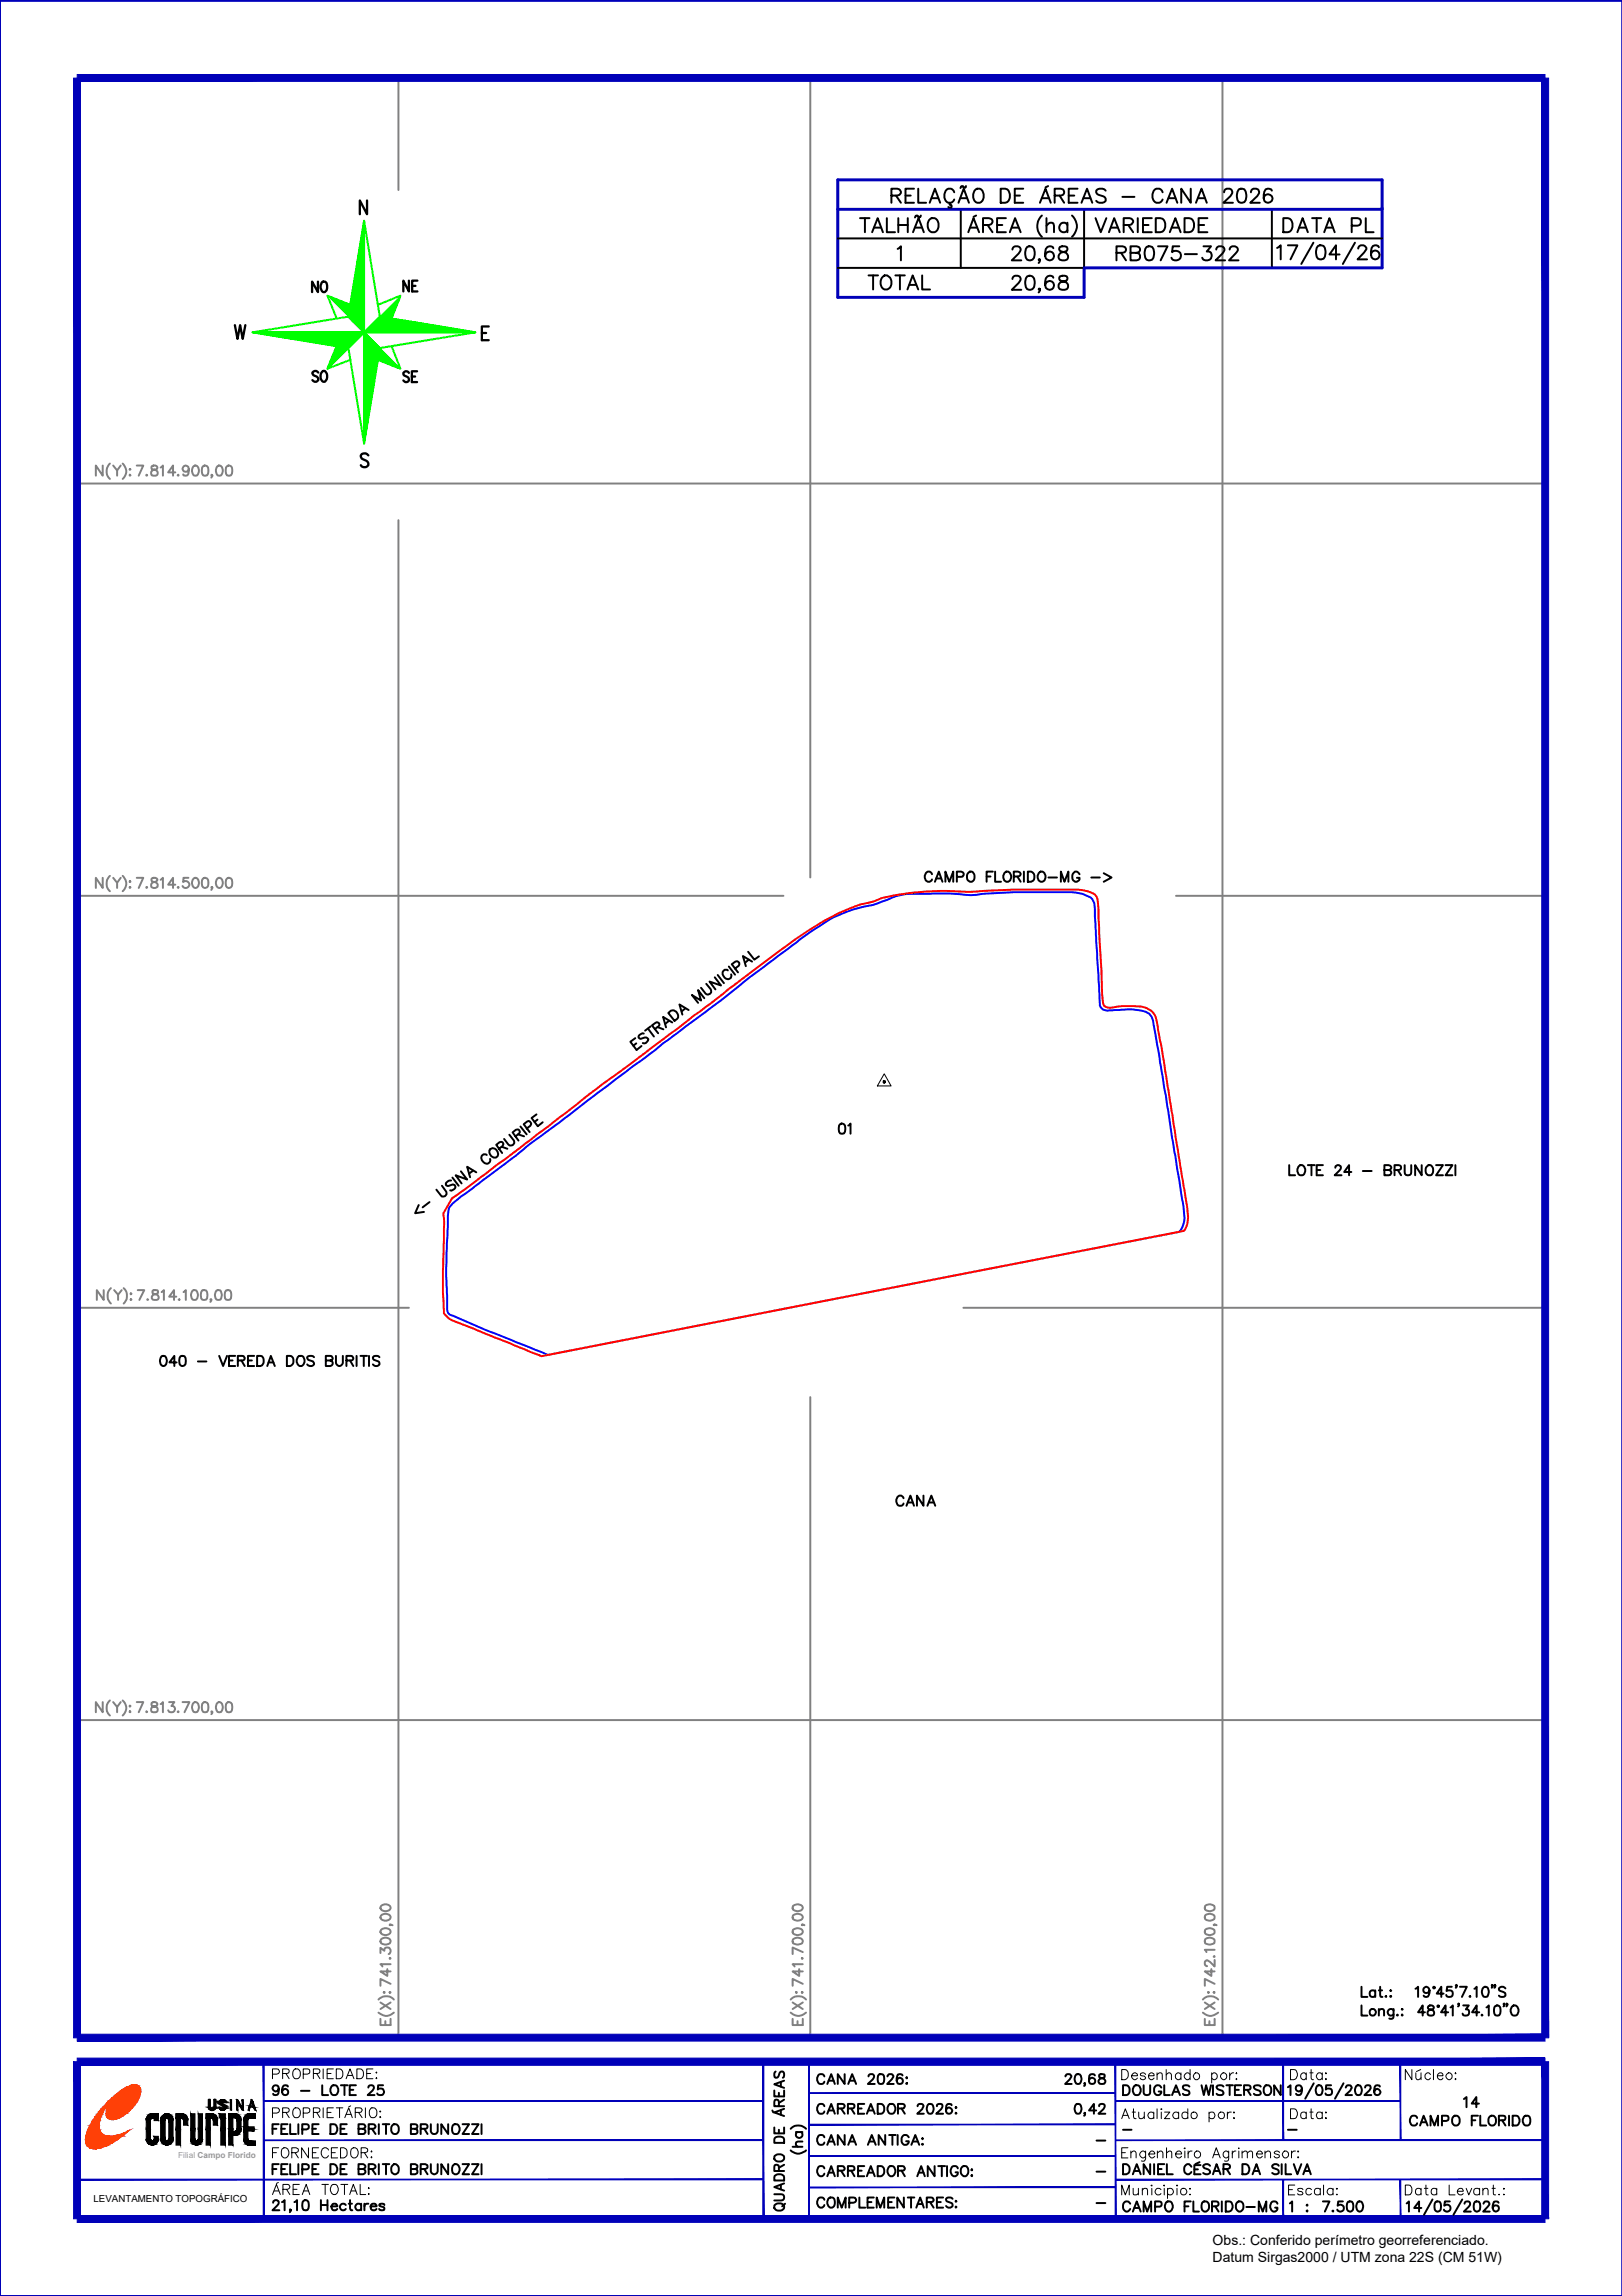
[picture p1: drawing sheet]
<svg xmlns="http://www.w3.org/2000/svg" width="210mm" height="297mm" viewBox="0 0 210 297" stroke-linecap="round" stroke-linejoin="round" font-family="sans-serif">
<defs><g id="words">
<g font-size="5.3">
<text x="164.7" y="31.4">DATA PL</text>
<text x="111.1" y="38.8">TOTAL</text>
</g>
<text font-size="4.9" x="143.2" y="34.9">RB075-322</text>
<g font-size="4.4">
<text x="39.2" y="39.2">NO</text>
<text x="50.8" y="38.8">NE</text>
<text x="50.8" y="50.8">SE</text>
<text x="114.7" y="196.1">CANA</text>
</g>
<g font-size="4">
<text x="39.2" y="50.4">SO</text>
<text x="107.2" y="147.8">01</text>
<text x="188.4" y="273.8">14</text>
</g>
<g font-size="2.6">
<text x="140.8" y="278">-</text>
<text x="143.9" y="276.9">-</text>
<text x="165.5" y="276.9">-</text>
<text x="140.8" y="282.2">-</text>
<text x="140.8" y="286.1">-</text>
</g>
<g font-size="1.8">
<text x="156.9" y="290.4">Obs.: Conferido perímetro georreferenciado.</text>
<text x="156.9" y="292.6">Datum Sirgas2000 / UTM zona 22S (CM 51W)</text>
</g>
<text font-size="1.3" x="12.1" y="284.9">LEVANTAMENTO TOPOGRÁFICO</text>
<text font-size="1.1" fill="#989898" x="23.1" y="279.2">Filial Campo Florido</text>
</g></defs>
<!-- layer: MARGEM -->
<path d="M0 .1h209.9v296.9h-209.9zM0 .1v296.9" fill="none" stroke="#0000b8" stroke-width=".25"/>
<g fill="#0000b8" stroke="#0000b8" stroke-width=".13">
<path d="M98.7 266.7l.1 20.1v-20.1zM98.7 266.7l.1 20.1h-.1z"/>
<path d="M10 281.9v.1l88.8-.1zM10 282l88.8-.1v.1z"/>
<path d="M144.4 281.9v.1l55.5-.1zM144.4 282l55.5-.1v.1z"/>
<path d="M34.1 276.8v.1l64.7-.1zM34.1 276.9l64.7-.1v.1z"/>
<path d="M144.4 276.8v.1l55.6-.1zM144.4 276.9l55.6-.1v.1z"/>
<path d="M34.1 271.8v.1l64.7-.1zM34.1 271.9l64.7-.1v.1z"/>
<path d="M34.1 266.7l.1 20.3v-20.3zM34.1 266.7l.1 20.3h-.1z"/>
<path d="M104.6 266.7l.1 20.1v-20.1zM104.6 266.7l.1 20.1h-.1z"/>
<path d="M144.3 266.7l.1 20.1v-20.1zM144.3 266.7l.1 20.1h-.1z"/>
<path d="M166 282l.1 5v-5zM166 282l.1 5h-.1z"/>
<path d="M181.2 282l.1 5v-5zM181.2 282l.1 5h-.1z"/>
<path d="M144.4 271.8v.1l36.8-.1zM144.4 271.9l36.8-.1v.1z"/>
<path d="M181.2 266.7v10.2h.1zM181.2 266.7h.1v10.2z"/>
<path d="M166 266.7v10.2h.1zM166 266.7h.1v10.2z"/>
<path d="M104.7 270.7v.1l39.7-.1zM104.7 270.8l39.7-.1v.1z"/>
<path d="M104.7 274.8v.1l39.7-.1zM104.7 274.9l39.7-.1v.1z"/>
<path d="M104.7 278.9v.1l39.7-.1zM104.7 279l39.7-.1v.1z"/>
<path d="M104.7 282.9v.1l39.7-.1zM104.7 283l39.7-.1v.1z"/>
<path d="M199.5 266.7l.9 20.3v-20.3zM199.5 266.7l.9 20.3h-.9z"/>
<path d="M10 287.5h189.9v-.9zM10 286.6h189.9l-189.9 .9z"/>
<path d="M9.5 266.7v20.3h.9zM9.5 266.7h.9v20.3z"/>
<path d="M10 266.3v.9l189.9-.9zM10 267.2l189.9-.9v.9z"/>
<path d="M34.1 266.7l.1 20.2v-20.2zM34.1 266.7l.1 20.2h-.1z"/>
<path d="M10 10.5h189.9v-.9zM10 9.6h189.9l-189.9 .9z"/>
<path d="M9.5 10.1l.9 253.5v-253.5zM9.5 10.1l.9 253.5h-.9z"/>
<path d="M10 263.2v.9l189.9-.9zM10 264.1l189.9-.9v.9z"/>
<path d="M199.5 10.1v253.5h.9zM199.5 10.1h.9v253.5z"/>
</g>
<g fill="none" stroke="#000" stroke-width=".25">
<path d="M27.5 272.8h-.3v-.2v-1h-.2v1a.41 .41 0 0 0 .5 .4M27.5 272.8h.2v-.2v-1h.2v1l-.2 .3-.2 .1M35.3 275.4h.5M36.1 270.2a.38 .38 0 0 1-.6 .3 .4 .4 0 0 1-.1-.6 .4 .4 0 0 1 .6 0 1.37 1.37 0 0 1-.1 1.1 .42 .42 0 0 1-.6-.1M36.1 274.8h-.8v1.3M36.1 280h-.8v1.3M36.4 275.4h.5M37.2 274.8h-.8v1.3h.8M37.2 280h-.8v1.3h.8M37.3 269.9a.42 .42 0 0 0-.6-.1 .74 .74 0 0 0 .2 1.2 .4 .4 0 0 0 .4-.3 .4 .4 0 0 0-.4-.5 .4 .4 0 0 0-.4 .4M37.5 274.8v1.3h.8M37.5 280v1.3h.8"/>
<path d="M38.6 274.8v1.3M38.6 280v1.3M38.9 270.5h1.1M39.1 275.5l.7-.1a.33 .33 0 0 0 .2-.3 .33 .33 0 0 0-.3-.3h-.6v1.3M40.4 275.4h.5M41.2 274.8h-.8v1.3h.8M41.2 280h-.8v1.3h.8M41.7 269.8v1.2h.8M42.8 274.8h.4a.66 .66 0 0 1 .5 .6 .66 .66 0 0 1-.5 .7h-.4zM42.8 280a.73 .73 0 0 1 .7 .3 .73 .73 0 0 1 0 .8l-.3 .2h-.4zM43 269.8a.51 .51 0 0 1 .8 .4v.4a.51 .51 0 0 1-.5 .5 .51 .51 0 0 1-.5-.5v-.4zM44.1 275.4h.5"/>
<path d="M44.1 269.8h.9M44.6 269.8v1.2M44.9 274.8h-.8v1.3h.8M44.9 280h-.8v1.3h.8M45.3 270.4h.4M46.1 269.8h-.8v1.2h.8M46.4 275.4h.8l.1-.2-.1-.3-.8-.1v1.3h.6a.34 .34 0 0 0 .2-.6l-.2-.1M47.7 270.1a.36 .36 0 0 1 .4-.3 .36 .36 0 0 1 .3 .4l-.2 .3-.6 .5h.9M47.7 275.4h.8l.1-.3-.1-.2-.8-.1v1.3M48.1 275.4l.5 .7M49 274.8v1.3M49 280v1.3"/>
<path d="M49.5 274.8h.9M49.5 280h.9M49.6 269.8h-.7v.5a.47 .47 0 0 1 .7 0 .47 .47 0 0 1-.1 .7 .47 .47 0 0 1-.7-.2M50 274.8v1.3M50 280v1.3M50.9 274.9a.49 .49 0 0 1 .7 .4 .64 .64 0 0 1-.4 .8 .48 .48 0 0 1-.6-.5 .7 .7 0 0 1 .3-.7zM53.2 275.4h.7l.1-.2-.1-.3-.7-.1v1.3l.7-.1a.37 .37 0 0 0 .1-.5l-.3-.1M54.4 275.4h.8l.1-.2v-.3l-.3-.1h-.6v1.3M54.9 275.4l.4 .7M55.8 274.8v.9a.46 .46 0 0 0 .4 .4 .46 .46 0 0 0 .4-.4v-.9M55.8 280v.9a.45 .45 0 0 0 .4 .4 .45 .45 0 0 0 .4-.4v-.9M58 274.8v1.3l-.9-1.3v1.3"/>
<path d="M58 280v1.3l-.9-1.3v1.3M58.6 275a.5 .5 0 0 1 .5-.2 .5 .5 0 0 1 .4 .5v.3a.49 .49 0 0 1-.5 .5 .49 .49 0 0 1-.5-.5zM59.9 274.8h.8l-.8 1.3h.8M59.9 280h.8l-.8 1.3h.8M61.1 274.8h.8l-.8 1.3h.8M61.1 280h.8l-.8 1.3h.8M62.3 274.8v1.3M62.3 280v1.3M99.9 273l.2 .3M100.2 275.2v.8h1.3v-.8M100.2 270.5v.7h1.3v-.7M100.2 278.9a.79 .79 0 0 1 1.3 .1 .48 .48 0 0 1-.5 .6 .68 .68 0 0 1-.8-.3z"/>
<path d="M100.4 276.5l.3-.1a.64 .64 0 0 1 .8 .4v.4h-1.3v-.4zM100.4 268a.54 .54 0 0 0 0 .8l.3-.1 .3-.7h.3a.54 .54 0 0 1 0 .8M100.8 272.5v-.6a.3 .3 0 0 0-.3-.3 .3 .3 0 0 0-.3 .3v.6h1.3M100.8 270.7v.5M100.8 275.5v.5M101 269.4v.5M101 273v.6M101.5 272.8l-1.3 .5 1.3 .5M101.5 269.2l-1.3 .4 1.3 .5M101.5 271.6l-.7 .5M102.3 278.2a1.36 1.36 0 0 0 2 0M102.3 275.4a1.36 1.36 0 0 1 2 0"/>
<path d="M102.6 277.7h1.2M103 275.8h.8M103.2 275.8a.42 .42 0 0 0-.1 .7 .42 .42 0 0 0 .6 0 .42 .42 0 0 0 0-.7M103.8 277.1h-.8v.5l.3 .1M106.7 268.6a.48 .48 0 0 0-.6-.3 .48 .48 0 0 0-.4 .5v.3a.48 .48 0 0 0 .4 .5 .48 .48 0 0 0 .6-.3M106.7 272.5a.48 .48 0 0 0-.6-.3 .48 .48 0 0 0-.4 .5v.3a.48 .48 0 0 0 .4 .5 .48 .48 0 0 0 .6-.3M106.7 276.5a.48 .48 0 0 0-.6-.3 .48 .48 0 0 0-.4 .5v.3a.48 .48 0 0 0 .4 .5 .48 .48 0 0 0 .6-.3M107.1 269.6l.5-1.3 .4 1.3M107.1 273.5l.5-1.3 .4 1.3M107.1 277.5l.5-1.3 .4 1.3M107.2 269.2h.7M107.2 273h.7"/>
<path d="M107.2 277.1h.7M108.4 272.8h.6a.36 .36 0 0 0 .3-.4l-.1-.2h-.8v1.3M108.8 272.8l.5 .7M109.3 268.3v1.3l-.9-1.3v1.3M109.3 276.2v1.3l-.9-1.3v1.3M109.7 272.8h.6a.3 .3 0 0 0 .3-.3 .3 .3 0 0 0-.3-.3h-.6v1.3M109.8 269.6l.5-1.3 .5 1.3M109.8 277.5l.5-1.3 .5 1.3M110 269.2h.6M110 277.1h.6M110.2 272.8l.4 .7M111 272.8h.5"/>
<path d="M111.8 272.2h-.8v1.3h.8M112.2 273.5l.5-1.3 .5 1.3M112.3 277.5l.5-1.3 .5 1.3M112.4 268.6v-.1l.2-.2h.3l.2 .2-.2 .5-.6 .6h.9M112.4 273h.6M112.5 277.1h.6M113.6 272.2h.4a.68 .68 0 0 1 .4 .6 .68 .68 0 0 1-.4 .7h-.4zM113.7 268.4a.51 .51 0 0 1 .7 .1 1.3 1.3 0 0 1-.1 1.1 .45 .45 0 0 1-.7-.2 1.22 1.22 0 0 1 .1-1zM114.6 276.2v1.3l-.9-1.3v1.3M114.9 268.6l.1-.2h.5a.26 .26 0 0 1 0 .4l-.7 .8h.9M115 272.4a.5 .5 0 0 1 .5-.2 .5 .5 0 0 1 .4 .5v.3a.51 .51 0 0 1-.5 .5 .51 .51 0 0 1-.5-.5v-.3zM115.1 276.2h.8"/>
<path d="M115.5 276.2v1.3M116.2 276.2v1.3M116.2 272.8l.8-.1a.3 .3 0 0 0 .1-.3 .3 .3 0 0 0-.3-.2h-.6v1.3M116.7 272.8l.4 .7M116.8 268.5a.39 .39 0 0 0-.7 0 .97 .97 0 0 0 .1 1.1 .41 .41 0 0 0 .6-.2 .41 .41 0 0 0-.2-.6 .41 .41 0 0 0-.6 .4M117.3 268.8h.1l-.1 .1zM117.3 269.6v-.1l.1 .1zM117.6 276.5a.48 .48 0 0 0-.5-.3 .48 .48 0 0 0-.4 .5 .68 .68 0 0 0 .3 .8 .45 .45 0 0 0 .6-.5h-.3M117.9 277.5l.5-1.3 .6 1.3M118.2 277.1h.5M118.7 272.5l.1-.2 .2-.1 .4 .1a.42 .42 0 0 1-.1 .6l-.6 .6h.8M119.3 276.7h.1v.1z"/>
<path d="M119.4 277.4v.1zM120.1 272.2a.45 .45 0 0 1 .6 .2 .96 .96 0 0 1-.1 1 .42 .42 0 0 1-.6-.2 .9 .9 0 0 1 .1-1zM121.2 272.5l.1-.2 .5-.1a.28 .28 0 0 1 .2 .2 .28 .28 0 0 1-.1 .3l-.7 .8h.8M123.1 272.4a.39 .39 0 0 0-.6 0 1.1 1.1 0 0 0 .1 1 .41 .41 0 0 0 .6-.1 .41 .41 0 0 0-.3-.6 .41 .41 0 0 0-.5 .3M123.7 272.7h.1h-.1zM123.7 273.3l.1 .1-.1 .1zM137.9 268.6l.1-.2h.5a.26 .26 0 0 1 .1 .4l-.8 .8h.9M139.3 268.4a.45 .45 0 0 1 .6 .1 .96 .96 0 0 1-.2 1.1 .42 .42 0 0 1-.6-.2 .9 .9 0 0 1 .2-1zM139.3 272.2a.45 .45 0 0 1 .6 .2 .96 .96 0 0 1-.2 1 .42 .42 0 0 1-.6-.2 .9 .9 0 0 1 .2-1zM140.4 269.6h-.1l.1-.1v.1l-.1 .3M140.4 273.4h-.1l.1-.1v.1l-.1 .3M141.7 268.5a.42 .42 0 0 0-.7 0 1.1 1.1 0 0 0 .1 1.1 .41 .41 0 0 0 .6-.2 .41 .41 0 0 0-.3-.6 .41 .41 0 0 0-.5 .4"/>
<path d="M141.9 273h-1l.7-.8v1.3M142.2 272.5a.36 .36 0 0 1 .4-.3 .36 .36 0 0 1 .4 .3l-.2 .4-.6 .6h.8M142.3 268.4a.27 .27 0 0 0 .1 .4 .58 .58 0 0 1 .6 .6 .47 .47 0 0 1-.5 .2 .47 .47 0 0 1-.3-.4 .8 .8 0 0 1 .7-.4l.1-.3a.54 .54 0 0 0-.7-.1zM145.3 280h.5a.71 .71 0 0 1 .4 .6 .71 .71 0 0 1-.4 .7h-.5zM145.3 269.8h.5a.68 .68 0 0 1 .4 .6 .68 .68 0 0 1-.4 .6h-.5zM146.7 269.9a.5 .5 0 0 1 .6-.1 .5 .5 0 0 1 .3 .4v.4a.51 .51 0 0 1-.5 .5 .51 .51 0 0 1-.5-.5v-.4zM148 269.8v.9a.43 .43 0 0 0 .4 .4 .43 .43 0 0 0 .4-.4v-.9M148.8 280v1.3l-.8-1.3v1.3M149.4 280v1.3M150.3 270.1a.48 .48 0 0 0-.6-.3 .48 .48 0 0 0-.3 .4 .64 .64 0 0 0 .3 .8 .43 .43 0 0 0 .6-.4h-.4M150.7 280h-.8v1.3h.8M150.7 269.8v1.2h.7"/>
<path d="M151 280v1.3h.8M151.7 271l.5-1.2 .5 1.2M151.9 270.6h.6M153.9 269.9a.58 .58 0 0 0-.8 0l.1 .3 .5 .3a.3 .3 0 0 1 .2 .3 .3 .3 0 0 1-.3 .2h-.4l-.1-.1M155.2 279.7l-.5 .3M155.5 269.8l.3 1.2 .3-1.2 .3 1.2 .3-1.2M157 269.8v1.2M158.3 269.9a.53 .53 0 0 0-.9 .2 .84 .84 0 0 0 .8 .4 .3 .3 0 0 1 .1 .3 .3 .3 0 0 1-.3 .2h-.4l-.2-.1M158.7 269.8h.9M159.1 269.8v1.2M159.8 270.4h.5M160.6 269.8h-.8v1.2h.8"/>
<path d="M160.8 280h.4a.71 .71 0 0 1 .5 .6 .71 .71 0 0 1-.5 .7h-.4zM161 270.4l.7-.1 .1-.1a.3 .3 0 0 0-.3-.4h-.5v1.2M161.4 270.4l.4 .6M163.2 269.9a.53 .53 0 0 0-.9 .2 .84 .84 0 0 0 .7 .4 .3 .3 0 0 1 .1 .3 .3 .3 0 0 1-.2 .2h-.5l-.1-.1M163.7 269.8a.64 .64 0 0 1 .8 .4 .64 .64 0 0 1-.4 .8 .65 .65 0 0 1-.6-.3 .65 .65 0 0 1 .2-.8zM165.7 269.8v1.2l-.8-1.2v1.2M165.9 280v1.3M166.4 280v1.3h.7M166.7 270l.3-.2v1.2M167.4 280l.5 1.3 .5-1.3M168.5 270.2a.41 .41 0 0 1-.5 .4 .41 .41 0 0 1-.3-.6 .41 .41 0 0 1 .6-.2 .86 .86 0 0 1 0 1.2 .42 .42 0 0 1-.6-.1M170 269.5l-1.1 2"/>
<path d="M170.5 269.8a.42 .42 0 0 1 .6 .2 .62 .62 0 0 1 .1 .7 .62 .62 0 0 1-.6 .3h-.1a.92 .92 0 0 1 0-1.2zM172.3 269.8h-.7v.5a.46 .46 0 0 1 .7 0 .46 .46 0 0 1-.1 .7 .46 .46 0 0 1-.7-.2M173.9 269.5l-1.1 2M174.2 270.1l.1-.3h.4h.1l.1 .4-.1 .3-.7 .5h.9M175.6 269.8a.42 .42 0 0 1 .5 .2 .62 .62 0 0 1 .2 .7 .62 .62 0 0 1-.6 .3h-.1a.92 .92 0 0 1 0-1.2zM176.7 270.1v-.2a.43 .43 0 0 1 .6 0 .45 .45 0 0 1-.1 .6l-.6 .5h.9M178.6 269.9a.42 .42 0 0 0-.6-.1 1.1 1.1 0 0 0 0 1.2 .41 .41 0 0 0 .6-.2 .41 .41 0 0 0-.2-.5 .41 .41 0 0 0-.6 .3M183.4 274a.48 .48 0 0 0-.5-.3 .48 .48 0 0 0-.4 .5v.3a.48 .48 0 0 0 .4 .5 .48 .48 0 0 0 .5-.3M183.8 275l.4-1.3 .5 1.3M183.9 274.6h.7M185.1 275v-1.3l.5 1.3 .5-1.3v1.3M186.6 274.4l.8-.1 .1-.2-.1-.3-.8-.1v1.3"/>
<path d="M194 274.3h.7l.1-.2-.1-.3-.7-.1v1.3M194.4 274.3l.4 .7M195.3 273.7v1.3M195.7 273.7h.5a.68 .68 0 0 1 .5 .6 .68 .68 0 0 1-.5 .7h-.5zM197.2 273.9a.47 .47 0 0 1 .5-.2 .47 .47 0 0 1 .3 .5 .68 .68 0 0 1-.3 .8h-.3l-.2-.2a.82 .82 0 0 1 0-.9zM35.3 280.6h.5M35.3 285a.37 .37 0 0 1 .6-.3 .37 .37 0 0 1 0 .6l-.6 .6h.9M36.4 280.6h.5M36.5 284.9l.3-.3v1.3M37.6 285.9h-.1v-.1a.22 .22 0 0 1 0 .4M38.1 284.9l.3-.3v1.3M39.1 280.7h.6a.34 .34 0 0 0 .3-.4 .34 .34 0 0 0-.3-.3h-.6v1.3"/>
<path d="M39.3 284.7a.4 .4 0 0 1 .6 .2 1.3 1.3 0 0 1-.1 1 .47 .47 0 0 1-.6-.2 1.22 1.22 0 0 1 .1-1zM40.4 280.6h.5M41.5 284.6v1.3M41.5 285.3h.9M42.4 284.6v1.3M42.9 285.4h.7a.4 .4 0 0 0-.5-.3 .4 .4 0 0 0-.1 .7 .4 .4 0 0 0 .6 0M44.1 280.6h.5M44.7 285.3a.43 .43 0 0 0-.6-.1 .43 .43 0 0 0 0 .6 .43 .43 0 0 0 .6 0M45.1 285.1h.5M45.3 284.6v1.1l.1 .2h.2M46.4 280.6h.6l.2-.1 .1-.1-.1-.3-.2-.1h-.6v1.3h.6a.34 .34 0 0 0 .3-.3 .34 .34 0 0 0-.3-.4M46.7 285.3a.43 .43 0 0 0-.6-.1 .43 .43 0 0 0 0 .6 .43 .43 0 0 0 .6 0"/>
<path d="M46.7 285.1v.8M47.2 285.1v.8M47.7 285.1a.38 .38 0 0 0-.5 .3M47.7 280.6l.8-.1 .1-.3-.3-.2h-.6v1.3M48 285.4h.7a.41 .41 0 0 0-.6-.3 .41 .41 0 0 0-.1 .7 .45 .45 0 0 0 .7 0M48.1 280.6l.5 .7M49.7 285.3a.4 .4 0 0 0-.6 0v.1l.5 .1a.24 .24 0 0 1 .1 .4 .5 .5 0 0 1-.6-.1M50.8 280.2a.46 .46 0 0 1 .5-.2 .46 .46 0 0 1 .3 .5 .53 .53 0 0 1-.2 .7 .53 .53 0 0 1-.7-.2 .86 .86 0 0 1 .1-.8zM53.2 280.6h.5l.3-.1v-.4l-.3-.1h-.5v1.3l.7-.1a.33 .33 0 0 0 .1-.3 .33 .33 0 0 0-.3-.3M54.4 280.6h.6l.3-.1v-.4l-.3-.1h-.6v1.3M54.9 280.6l.4 .7M58.6 280.2l.1-.1a.59 .59 0 0 1 .7 .2 .59 .59 0 0 1 0 .7 .46 .46 0 0 1-.5 .3 .46 .46 0 0 1-.4-.5z"/>
<path d="M100.2 283.9h.9a.4 .4 0 0 1 .4 .4 .4 .4 0 0 1-.4 .4h-.9M100.2 285.3a.79 .79 0 0 1 1.3 .1 .48 .48 0 0 1-.5 .6 .68 .68 0 0 1-.8-.3zM100.2 281.5a.88 .88 0 0 1 1.2 0l.1 .6h-1.3zM100.8 280.9v-.8h-.3h-.2l-.1 .8h1.3M101 282.6v.6M101.5 282.5l-1.3 .4 1.3 .5M101.5 280.1l-.7 .3M101.6 285.1l-.4 .3M106.7 280.5a.48 .48 0 0 0-.6-.3 .48 .48 0 0 0-.4 .5l.1 .5a.43 .43 0 0 0 .7 .3l.2-.3M106.7 284.6a.48 .48 0 0 0-.6-.3 .48 .48 0 0 0-.4 .5l.1 .5a.43 .43 0 0 0 .7 .2l.2-.2M107.1 281.5l.5-1.3 .4 1.3M107.2 284.5a.47 .47 0 0 1 .5-.2 .47 .47 0 0 1 .3 .5v.3a.45 .45 0 0 1-.3 .5 .45 .45 0 0 1-.6-.3 .79 .79 0 0 1 .1-.8z"/>
<path d="M107.2 281.1h.7M108.4 280.8l.8-.1a.31 .31 0 0 0 0-.4l-.8-.1v1.3M108.4 285.6v-1.3l.5 1.3 .5-1.3v1.3M108.8 280.8l.5 .7M109.7 280.8h.7l.2-.2a.3 .3 0 0 0-.3-.4h-.6v1.3M109.9 285l.8-.1a.33 .33 0 0 0 0-.6h-.8v1.3M110.2 280.8l.4 .7M111 280.8h.5M111.2 284.3v1.3h.8M111.8 280.2h-.8v1.3h.8M112.2 281.5l.5-1.3 .5 1.3M112.3 284.9h.5"/>
<path d="M112.4 281.1h.6M113.1 284.3h-.8v1.3h.8M113.5 285.6v-1.3l.4 1.3 .5-1.3v1.3M113.6 280.2h.4a.71 .71 0 0 1 .4 .7 .71 .71 0 0 1-.4 .6h-.4zM114.9 284.9h.5M115.1 280.3a.63 .63 0 0 1 .8 .2 .63 .63 0 0 1-.2 .8l-.1 .2a.59 .59 0 0 1-.7-.2 .59 .59 0 0 1 0-.8zM115.7 284.3h-.8v1.3h.8M116.2 280.8h.6a.3 .3 0 0 0 .3-.3 .3 .3 0 0 0-.3-.3h-.6v1.3M116.7 280.8l.4 .7M117 284.3v1.3l-.9-1.3v1.3M117.5 284.3h.8M117.9 284.3v1.3"/>
<path d="M118.6 285.6l.5-1.3 .4 1.3M118.7 281.5l.5-1.3 .5 1.3M118.7 285.1h.7M118.9 281.1h.6M119.9 284.9l.8-.1a.31 .31 0 0 0 0-.5h-.8v1.3M120.4 284.9l.4 .7M120.9 280.2v1.3l-.8-1.3v1.3M121.2 284.9h.6M121.4 280.2h.9M121.9 280.2v1.3M122 284.3h-.8v1.3h.8M122.6 280.2v1.3"/>
<path d="M123.3 284.5a.48 .48 0 0 0-.9 .1l.2 .2 .4 .2a.3 .3 0 0 1 .3 .2 .3 .3 0 0 1-.2 .3 .5 .5 0 0 1-.7-.1M123.7 285.5h.1l-.1 .1zM123.7 284.7l.1 .1h-.1zM124 280.5a.48 .48 0 0 0-.6-.3 .48 .48 0 0 0-.4 .5l.1 .5a.43 .43 0 0 0 .7 .3l.1-.2 .1-.3h-.3M124.6 280.3a.61 .61 0 0 1 .7 .2 .61 .61 0 0 1 0 .7 .43 .43 0 0 1-.7 .3 .78 .78 0 0 1 0-1.2zM125.7 281.5h.1zM125.8 280.7v.1l-.1-.1zM146.3 285.1a.48 .48 0 0 0-.6-.3 .48 .48 0 0 0-.4 .5 .56 .56 0 0 0 .2 .6 .56 .56 0 0 0 .5 .1l.3-.2M146.6 281.3l.5-1.3 .5 1.3M146.6 286.1l.5-1.3 .5 1.3M146.8 280.9h.6M146.8 285.7h.6"/>
<path d="M148 286.1v-1.3l.5 1.3 .5-1.3v1.3M149.5 285.5h.5a.34 .34 0 0 0 .3-.4 .34 .34 0 0 0-.3-.3h-.5v1.3M149.9 280.6h.4M150.9 285a.5 .5 0 0 1 .5-.2 .5 .5 0 0 1 .4 .5l-.1 .5a.43 .43 0 0 1-.7 .2l-.1-.1a.82 .82 0 0 1 0-.9zM153.3 285.4h.5M154.1 284.8h-.8v1.3M154.2 280.3a.47 .47 0 0 0-.7-.2 .68 .68 0 0 0-.2 .7 .68 .68 0 0 0 .6 .5l.3-.3M154.4 284.8v1.3h.8M154.6 280.7h.4M155.4 280.1h-.8v1.2h.8M155.6 285a.5 .5 0 0 1 .5-.2 .5 .5 0 0 1 .4 .5 .54 .54 0 0 1-.2 .7 .54 .54 0 0 1-.7-.1l-.1-.3zM156.6 280.2a.49 .49 0 0 0-.5-.2 .49 .49 0 0 0-.4 .3l.3 .2a.73 .73 0 0 1 .6 .4v.2a.62 .62 0 0 1-.9 0"/>
<path d="M156.8 285.4h.6l.2-.1 .1-.1a.3 .3 0 0 0-.3-.4h-.6v1.3M157 281.3l.4-1.3 .5 1.3M157.1 280.9h.7M157.3 285.4l.4 .7M158.1 284.8v1.3M158.3 280.6h.6l.2-.1v-.4l-.2-.1h-.6v1.3M158.6 284.8h.4a.69 .69 0 0 1 .5 .7 .69 .69 0 0 1-.5 .6h-.4zM158.7 280.6l.5 .7M160.1 285a.48 .48 0 0 1 .5-.2 .48 .48 0 0 1 .3 .5 .56 .56 0 0 1-.1 .6 .56 .56 0 0 1-.6 .1 .79 .79 0 0 1-.1-1zM161.3 285.5h1.1M162.1 281.3l.5-1.3 .5 1.3M162.3 280.9h.6"/>
<path d="M162.9 286.1v-1.3l.5 1.3 .5-1.3v1.3M165.3 285.1a.48 .48 0 0 0-.5-.3 .48 .48 0 0 0-.4 .5l.1 .5a.43 .43 0 0 0 .6 .2l.2-.1v-.3h-.3M165.5 280.2a.46 .46 0 0 0-.5-.2 .46 .46 0 0 0-.4 .3l.2 .2 .6 .2 .1 .4a.58 .58 0 0 1-.9 0M166.9 285.1l.3-.3v1.3M168.7 281.3l.5-1.3 .4 1.3M168.8 280.9h.7M169.1 285.3l.1-.1v.1zM169.1 286h.1v.1zM171.2 284.8h.8l-.6 1.3M172.5 286h-.1l.1 .1 .1-.1M173.8 284.8h-.6l-.1 .6a.46 .46 0 0 1 .7-.1 .46 .46 0 0 1-.1 .7 .46 .46 0 0 1-.6-.1M174.5 284.8a.45 .45 0 0 1 .6 .3 1.22 1.22 0 0 1-.1 .9 .41 .41 0 0 1-.7-.1 1.3 1.3 0 0 1 .2-1.1z"/>
<path d="M175.7 284.8a.42 .42 0 0 1 .6 .3 .66 .66 0 0 1-.4 1 .84 .84 0 0 1-.2-1.3zM182 285.1l.3-.3v1.3M183.9 285.7h-.9l.6-.9v1.3M185.4 284.6l-1.1 1.9M185.8 284.8a.47 .47 0 0 1 .6 .3 1.22 1.22 0 0 1-.1 .9 .4 .4 0 0 1-.6-.1 1.3 1.3 0 0 1 .1-1.1zM187.6 284.8h-.6l-.1 .6a.46 .46 0 0 1 .7-.1 .46 .46 0 0 1-.1 .7 .46 .46 0 0 1-.6-.1M189.2 284.6l-1.1 1.9M189.5 285.1l.1-.2 .2-.1h.2l.2 .1a.45 .45 0 0 1-.1 .6l-.7 .6h.9M190.9 284.8a.47 .47 0 0 1 .6 .3 1.22 1.22 0 0 1-.1 .9 .4 .4 0 0 1-.6-.1 1.3 1.3 0 0 1 .1-1.1zM192 285.1l.1-.3h.5a.38 .38 0 0 1-.1 .7l-.6 .6h.9M193.9 285a.38 .38 0 0 0-.3-.2 .38 .38 0 0 0-.3 .3 .66 .66 0 0 0 .3 1 .41 .41 0 0 0 .4-.4 .41 .41 0 0 0-.4-.4 .41 .41 0 0 0-.4 .4"/>
</g>
<g fill="none" stroke="#000" stroke-width=".13">
<path d="M35.3 268.3h.7a.33 .33 0 0 0 0-.6h-.7v1.2M35.3 273.4h.5l.4-.3a.37 .37 0 0 0-.4-.4h-.5v1.3M35.3 278.5h.5M36.1 277.9h-.8v1.3M36.5 278a.56 .56 0 0 1 .7 0 .56 .56 0 0 1 .2 .7 .49 .49 0 0 1-.5 .5 .49 .49 0 0 1-.5-.5zM36.6 268.3l.7-.1 .1-.2v-.2l-.3-.1h-.5v1.2M36.6 273.3h.5a.3 .3 0 0 0 .3-.3 .3 .3 0 0 0-.3-.3h-.5v1.3M37 268.3l.4 .6M37 273.3l.4 .7M37.8 278.5h.5l.3-.1v-.4l-.3-.1h-.5v1.3M38.1 267.7a.64 .64 0 0 1 .8 .4 .64 .64 0 0 1-.4 .8 .65 .65 0 0 1-.6-.4 .65 .65 0 0 1 .1-.7zM38.1 272.7a.64 .64 0 0 1 .8 .5 .64 .64 0 0 1-.4 .8 .65 .65 0 0 1-.6-.4 .65 .65 0 0 1 .1-.7z"/>
<path d="M38.2 278.5l.4 .7M39.2 268.3h.8a.33 .33 0 0 0 .1-.4 .33 .33 0 0 0-.3-.2h-.6v1.2M39.2 273.4h.6l.2-.2a.37 .37 0 0 0 0-.5h-.8v1.3M39.9 277.9v1.3l-.9-1.3v1.3M40.4 278.5h.5M40.6 268.3l.7-.1 .1-.2v-.2l-.3-.1h-.5v1.2M40.6 273.3h.5a.3 .3 0 0 0 .3-.3 .3 .3 0 0 0-.3-.3h-.5v1.3M41 268.3l.4 .6M41 273.3l.4 .7M41.2 277.9h-.8v1.3h.8M41.8 267.7v1.2M41.8 272.7v1.3"/>
<path d="M42.3 268.3h.5M42.3 273.3h.5M42.5 278.2a.48 .48 0 0 0-.6-.3 .48 .48 0 0 0-.3 .5 .53 .53 0 0 0 .2 .7 .53 .53 0 0 0 .7-.2M42.9 278.5h.5M43.1 267.7h-.8v1.2h.8M43.1 272.7h-.8v1.3h.8M43.5 267.7h.4a.68 .68 0 0 1 .5 .6 .68 .68 0 0 1-.5 .6h-.4zM43.5 272.7h.9M43.7 277.9h-.8v1.3h.8M43.9 272.7v1.3M44.1 277.9a.71 .71 0 0 1 .8 .3 .69 .69 0 0 1-.4 1h-.4zM44.6 274l.5-1.3 .5 1.3"/>
<path d="M44.8 268.9l.5-1.2 .5 1.2M44.8 273.5h.6M45 268.5h.6M45.4 272.4l-.3 .2M45.5 278a.56 .56 0 0 1 .7 0 .56 .56 0 0 1 .2 .7 .49 .49 0 0 1-.5 .5 .49 .49 0 0 1-.5-.5zM46 273.3h.5a.36 .36 0 0 0 .4-.4l-.2-.2h-.7v1.3M46.2 267.7h.4a.68 .68 0 0 1 .5 .6 .68 .68 0 0 1-.5 .6h-.4zM46.4 273.3l.5 .7M46.7 278.5h.6l.2-.1v-.4l-.2-.1h-.6v1.3M47.2 278.5l.4 .7M47.3 272.7v1.3M47.5 268.3h.5"/>
<path d="M48 272.7a.64 .64 0 0 1 .8 .5 .64 .64 0 0 1-.4 .8 .65 .65 0 0 1-.6-.4 .65 .65 0 0 1 .1-.7zM48 278.4l.1-.1v.1zM48 279.1h.1v.1zM48.3 267.7h-.8v1.2h.8M48.6 268.1h.2l-.1 .1zM48.6 268.9l.1-.1 .1 .1zM49.1 273.2h.2h-.1zM49.2 273.8l.1 .1-.1 .1zM145.2 267.7h.4a.71 .71 0 0 1 .4 .7 .71 .71 0 0 1-.4 .7h-.4zM145.2 274.1l.4-1.3 .5 1.3M145.2 278.5h.4M145.3 273.7h.7"/>
<path d="M146 277.9h-.8v1.3h.8M146.3 278.5l.3-.2 .3 .1 .1 .1v.7M146.3 278.3v.9M146.4 268.5h.8a.4 .4 0 0 0-.6-.3 .4 .4 0 0 0-.1 .6 .37 .37 0 0 0 .4 .3 .37 .37 0 0 0 .3-.3M146.5 273.2h.4M146.7 272.8v1l.1 .3h.2M147.4 273.2v.9h.5l.2-.3M148.1 273.2v.9M148.3 268.4a.37 .37 0 0 0-.4-.2 .37 .37 0 0 0-.3 .2v.1l.5 .1 .2 .2a.33 .33 0 0 1-.5 .3l-.2-.1v-.2M148.3 278.3v1l-.1 .2a.33 .33 0 0 1-.5 .1M148.3 278.5a.42 .42 0 0 0-.7-.1 .42 .42 0 0 0 0 .6 .42 .42 0 0 0 .7 0M148.6 268.5h.8a.38 .38 0 0 0-.5-.3 .38 .38 0 0 0-.3 .5 .38 .38 0 0 0 .3 .4 .38 .38 0 0 0 .5-.3"/>
<path d="M148.7 278.7h.7a.38 .38 0 0 0-.3-.4 .38 .38 0 0 0-.4 .4v.1a.4 .4 0 0 0 .3 .4 .4 .4 0 0 0 .4-.2M149.3 273.4a.42 .42 0 0 0-.6 0 .42 .42 0 0 0 0 .6 .42 .42 0 0 0 .6-.1M149.3 273.2v.9M149.7 268.4l.3-.2 .4 .1v.8M149.7 268.2v.9M149.7 272.8v1.3M149.8 278.5l.3-.2 .3 .1 .1 .1v.7M149.8 278.3v.9M150.3 272.8l.1 .1h-.1zM150.3 273.2v.9M150.7 273.2h.7l-.7 .9h.7M150.9 268.4l.3-.2 .3 .1 .1 .1v.7"/>
<path d="M150.9 267.7v1.4M151 278.5l.3-.2 .3 .1v.8M151 277.9v1.3M152.1 278.7h.8a.41 .41 0 0 0-.6-.4 .41 .41 0 0 0-.1 .7 .4 .4 0 0 0 .3 .2 .4 .4 0 0 0 .4-.2M152.5 273.4a.42 .42 0 0 0-.6 0 .42 .42 0 0 0 0 .6 .42 .42 0 0 0 .6-.1M152.5 273.2v.9M152.8 268.4a.4 .4 0 0 0-.6-.1 .4 .4 0 0 0 0 .6 .4 .4 0 0 0 .6-.1M152.8 268.2v.9M153.3 277.9v.1l-.1-.1zM153.3 278.3v.9M153.7 273.4a.42 .42 0 0 0-.6 0 .42 .42 0 0 0 0 .6 .42 .42 0 0 0 .6-.1M153.7 272.8v1.3"/>
<path d="M153.8 278.3v.9M154 268.4a.42 .42 0 0 0-.6-.1 .42 .42 0 0 0 0 .6 .42 .42 0 0 0 .6-.1M154 267.7v1.4M154.3 278.3a.44 .44 0 0 0-.5 .4M156.5 273.4a.42 .42 0 0 1 .6 0 .42 .42 0 0 1 0 .6 .42 .42 0 0 1-.6-.1M156.5 273.2v1.3M156.8 268.4a.4 .4 0 0 1 .6-.1 .4 .4 0 0 1 0 .6 .4 .4 0 0 1-.6-.1M156.8 268.2v1.3M156.9 279.2l.5-1.3 .5 1.3M157.1 278.8h.6M158.8 273.2v.9M159 278.3v1a.34 .34 0 0 1-.2 .3 .34 .34 0 0 1-.3 0"/>
<path d="M159 278.5a.4 .4 0 0 0-.6-.1 .4 .4 0 0 0 0 .6 .4 .4 0 0 0 .6 0M159.1 268.2v.9M159.3 273.2a.38 .38 0 0 0-.5 .4M159.5 278.3v.9M159.6 268.2a.51 .51 0 0 0-.5 .3M159.6 273.3h.2l-.1 .1zM159.7 274l.1 .1h-.1zM159.9 268.3l.1-.1 .1 .1zM159.9 269h.2l-.1 .1zM159.9 278.3a.43 .43 0 0 0-.4 .4M160.3 277.9v.1zM160.3 278.3v.9"/>
<path d="M160.7 278.5l.4-.2 .3 .1v.8M160.7 278.3v.9M161.4 278.5l.4-.2 .3 .1v.8M162.6 278.7h.8a.38 .38 0 0 0-.4-.4 .38 .38 0 0 0-.4 .4v.1a.4 .4 0 0 0 .3 .4 .4 .4 0 0 0 .5-.2M163.7 278.5l.3-.2 .3 .1 .1 .1v.7M163.7 278.3v.9M165.6 278.5a.37 .37 0 0 0-.4-.2 .37 .37 0 0 0-.3 .2l.1 .1 .5 .2 .1 .2a.37 .37 0 0 1-.4 .2 .37 .37 0 0 1-.3-.2M167 267.7h.4a.69 .69 0 0 1 .5 .7 .69 .69 0 0 1-.5 .7h-.4zM167 272.8h.4a.66 .66 0 0 1 .5 .7 .66 .66 0 0 1-.5 .6h-.4zM167.1 278.3v.9M167.6 278.3a.44 .44 0 0 0-.5 .4M167.9 279.1h.2l-.1 .1z"/>
<path d="M168 278.3l.1 .1h-.1zM169 268.4a.4 .4 0 0 0-.6-.1 .4 .4 0 0 0 0 .6 .4 .4 0 0 0 .6-.1M169 273.4a.41 .41 0 0 0-.6 0 .41 .41 0 0 0 0 .6 .41 .41 0 0 0 .6-.1M169 268.2v.9M169 273.2v.9M169.5 273.2h.4M169.5 268.2h.4M169.7 267.7v1.1v.2l.3 .1M169.7 272.8v1.3h.3M171.1 268.4a.42 .42 0 0 0-.6-.1 .42 .42 0 0 0 0 .6 .42 .42 0 0 0 .6-.1M171.1 273.4a.42 .42 0 0 0-.6 0 .42 .42 0 0 0 0 .6 .42 .42 0 0 0 .6-.1M171.1 268.2v.9"/>
<path d="M171.1 273.2v.9M171.5 273.3h.2l-.1 .1zM171.6 268.2l.1 .1h-.1zM171.6 268.9l.1 .1-.1 .1zM171.6 274l.1 .1h-.1zM182.7 267.7v1.4l-.8-1.4v1.4M183.2 268.2v.6l.2 .3h.2l.3-.3M183.9 267.7l-.6 .3M183.9 268.2v.9M185.1 268.4a.4 .4 0 0 0-.6-.1 .4 .4 0 0 0 0 .6 .4 .4 0 0 0 .6-.1M185.5 267.7v1.4M186 268.5h.7v-.1a.41 .41 0 0 0-.6-.1 .41 .41 0 0 0 .1 .7l.3 .1 .2-.3"/>
<path d="M188.3 268.2l.1 .1h-.1zM188.3 268.9l.1 .1-.1 .1zM35.3 283.9l.5-1.3 .5 1.3M35.5 283.4h.6M36 282.3l-.2 .2M36.6 283.2h.6l.2-.1a.3 .3 0 0 0 .1-.3 .3 .3 0 0 0-.3-.2h-.6v1.3M37.1 283.2l.4 .7M37.9 283.2h.5M38.7 282.6h-.8v1.3h.8M39.1 283.9l.5-1.3 .5 1.3M39.3 283.4h.6M41.7 282.6h.8"/>
<path d="M42.1 282.6v1.3M42.9 282.8a.5 .5 0 0 1 .6-.2 .5 .5 0 0 1 .3 .5l-.1 .5a.43 .43 0 0 1-.7 .2l-.1-.1a.82 .82 0 0 1 0-.9zM44.1 282.6h.9M44.6 282.6v1.3M45.3 283.9l.4-1.3 .5 1.3M45.4 283.4h.7M46.6 282.6v1.3h.7M47.7 283.8h.1l-.1 .1zM47.7 283l.1 .1-.1 .1zM145.2 284v-1.3l.4 1.3 .5-1.3v1.3M146.6 283.1l.1 .8a.48 .48 0 0 0 .6-.2M147.3 283.1v.9"/>
<path d="M147.8 283.4l.2-.2h.4l.1 .8M147.8 283.1v.9M149 282.7h.1v.1zM149.1 283.1v.9M150.2 283.3a.42 .42 0 0 0-.6-.1 .42 .42 0 0 0 0 .6 .42 .42 0 0 0 .6 0M150.6 282.7h.1v.1zM150.7 283.1v.9M151.1 283.3a.42 .42 0 0 1 .6-.1 .42 .42 0 0 1 0 .6 .42 .42 0 0 1-.6 0M151.1 283.1v1.3M152.3 282.7h.1l-.1 .1zM152.3 283.1v.9M153.9 283.2h.2h-.1z"/>
<path d="M153.9 283.9h.2zM166.8 283.3h.5M167.6 282.7h-.8v1.3h.8M168.6 283.3a.41 .41 0 0 0-.7 0l.2 .2h.3l.2 .3a.41 .41 0 0 1-.7 0M169.7 283.3a.41 .41 0 0 0-.6-.1 .41 .41 0 0 0 0 .6 .41 .41 0 0 0 .6 0M170.9 283.3a.42 .42 0 0 0-.7-.1 .42 .42 0 0 0 0 .6 .42 .42 0 0 0 .7 0M170.9 283.1v.9M171.3 282.7v1.3M172.5 283.3a.42 .42 0 0 0-.6-.1 .42 .42 0 0 0 0 .6 .42 .42 0 0 0 .6 0M172.5 283.1v.9M172.9 283.2h.2h-.1zM172.9 283.9h.2z"/>
<path d="M181.9 282.7h.4a.67 .67 0 0 1 .3 1.1l-.1 .1-.6 .1zM183.9 283.3a.41 .41 0 0 0-.6-.1 .41 .41 0 0 0 0 .6 .41 .41 0 0 0 .6 0M183.9 283.1v.9M184.3 283.1h.5M184.5 282.7v1l.1 .2 .2 .1M185.9 283.3a.41 .41 0 0 0-.6-.1 .41 .41 0 0 0 0 .6 .41 .41 0 0 0 .6 0M185.9 283.1v.9M187.5 282.7v1.3h.8M188.6 283.5h.8v-.1a.37 .37 0 0 0-.4-.3 .37 .37 0 0 0-.3 .2 .42 .42 0 0 0 .1 .6 .42 .42 0 0 0 .6-.1M189.7 283.1l.4 .9 .4-.9M191.5 283.3a.42 .42 0 0 0-.7-.1 .42 .42 0 0 0 0 .6 .42 .42 0 0 0 .7 0M191.5 283.1v.9"/>
<path d="M191.9 283.4l.2-.2h.4l.1 .8M191.9 283.1v.9M193.1 283.1h.4M193.3 282.7v1v.2l.2 .1M194 283.9h-.1h.2M194.6 283.2h.1h-.1zM194.6 283.9h.1z"/>
<circle cx="154.5" cy="273.7" r=".43"/>
<circle cx="154.9" cy="268.6" r=".43"/>
<circle cx="155" cy="278.7" r=".44"/>
<circle cx="158.1" cy="273.7" r=".43"/>
<circle cx="158.4" cy="268.6" r=".43"/>
<circle cx="166.4" cy="278.7" r=".43"/>
<circle cx="187.5" cy="268.6" r=".43"/>
<circle cx="153.2" cy="283.5" r=".43"/>
</g>
<!-- layer: SETA_NORTE -->
<g fill="none" stroke="#0f0" stroke-width=".25">
<path d="M42.6 38.3l2.5 2.5 2-2M42.8 38.4l2.3 2.4M43 38.5l2.1 2.1M43.4 38.7l1.8 1.7M43.6 38.8l1.6 1.5M44 38.9l1.2 1.2M44.2 39l1 1M44.9 39.3l.4 .4M45 39.4l.3 .2M45.3 39.4v.1M47.1 38.9l-2 2.1 2 2-2 2M47.1 28.6v28.8"/>
<path d="M47.1 37.7l-1.8 1.7-2.9-1.1 1.2 2.9M47.1 33.6l-1 1M47.1 28.7v.1M47.1 28.6h.1M47.1 28.9h-.1M47.1 29l-.1 .1M47.1 29.1l-.1 .1M47.1 29.2l-.1 .2M47.1 29.4l-.2 .1M47.1 29.5l-.2 .2M47.1 29.6l-.2 .2M47.1 29.8l-.2 .2"/>
<path d="M47.1 29.9l-.2 .3M47.1 30l-.3 .3M47.1 30.2l-.3 .3M47.1 30.3l-.3 .3M47.1 30.4l-.4 .4M47.1 30.6l-.4 .3M47.1 30.7l-.4 .4M47.1 30.8l-.4 .4M47.1 30.9l-.4 .5M47.1 31.1l-.5 .4M47.1 31.2l-.5 .5M47.1 31.3l-.5 .5"/>
<path d="M47.1 31.4l-.5 .6M47.1 31.6l-.6 .5M47.1 31.7l-.6 .6M47.1 31.8l-.6 .7M47.1 31.9l-.7 .7M47.1 32.1l-.7 .7M47.1 32.2l-.7 .7M47.1 32.3l-.7 .7M47.1 32.5l-.7 .7M47.1 32.6l-.8 .7M47.1 32.7l-.8 .8M47.1 32.8l-.8 .9"/>
<path d="M47.1 33l-.9 .8M47.1 33.1l-.9 .9M47.1 33.2l-.9 .9M47.1 33.3l-.9 1M47.1 33.5l-1 .9M47.1 33.7l-1 1M47.1 33.9l-1 1M47.1 34l-1 1M47.1 34.1l-1.1 1.1M47.1 34.2l-1.1 1.1M47.1 34.4l-1.1 1.1M47.1 34.5l-1.2 1.1"/>
<path d="M47.1 34.6l-1.2 1.2M47.1 34.7l-1.2 1.3M47.1 34.9l-1.2 1.2M47.1 35l-1.3 1.3M47.1 35.1l-1.3 1.3M47.1 35.2l-1.3 1.4M47.1 35.4l-1.3 1.3M47.1 35.5l-1.3 1.4M47.1 35.6l-1.4 1.4M47.1 35.8l-1.4 1.4M47.1 35.9l-1.4 1.4M47.1 36l-1.5 1.5"/>
<path d="M47.1 36.1l-1.5 1.5M47.1 36.3l-1.5 1.5M47.1 36.4l-1.5 1.5M47.1 36.5l-1.5 1.6M47.1 36.6l-1.6 1.7M47.1 36.8l-1.6 1.6M47.1 36.9l-1.6 1.7M47.1 37l-1.6 1.7M47.1 37.2l-1.7 1.6M47.1 37.3l-1.7 1.7M47.1 37.4l-1.7 1.7M47.1 37.5l-1.8 1.8"/>
<path d="M47.1 37.8l-1.8 1.8M47.1 37.9l-1.8 1.9-.6-.6M47.1 38l-1.8 1.9-.9-.8M47.1 38.2l-1.9 1.9M47.1 38.3l-1.9 1.9-1.4-1.4M47.1 38.4l-1.9 2M47.1 38.6l-2 1.9-1.9-1.9M47.1 38.7l-2 2M47.1 39.1l-1.9 1.9M47.1 39.2l-1.9 1.9M47.1 39.3l-1.8 1.8M47.1 39.4l-1.8 1.8"/>
<path d="M47.1 39.6l-1.7 1.7M47.1 39.7l-1.6 1.6M47.1 39.8l-1.5 1.6M47.1 39.9l-1.5 1.6M48.9 39.4l2.9-1.1-1.1 2.9M51.2 39.9l-1.2 1.2M51.3 39.7l-1.4 1.3M51.4 39.5l-1.6 1.5M51.4 39.3l-1.7 1.7M51.5 39.1l-1.9 1.9M51.6 38.9l-2.2 2.1M51.7 38.7l-2.3 2.3"/>
<path d="M51.8 38.5l-2.6 2.5M32.7 43l12.4-2 2-12.4 2 12.4 12.4 2-12.4 2-2 12.4-2-12.4zM32.7 43h28.8M33 43h.1M33.1 43h.1M33.3 43l-.1 .1M33.4 43l-.1 .1M33.5 43l-.1 .1M33.7 43l-.2 .1M33.8 43l-.2 .1M33.9 43l-.2 .2M34 43l-.2 .2"/>
<path d="M34.2 43l-.2 .2M34.3 43l-.3 .2M34.4 43l-.2 .2M34.5 43l-.2 .3M34.7 43l-.3 .3M34.8 43l-.3 .3M34.9 43l-.3 .3M35.1 43l-.4 .3M35.2 43l-.4 .3M35.3 43l-.4 .3M35.4 43l-.3 .4M35.6 43l-.5 .4"/>
<path d="M35.7 43l-.4 .4M35.8 43l-.5 .4M35.9 43l-.4 .5M36.1 43l-.5 .5M36.2 43l-.5 .5M36.3 43l-.5 .5M36.4 43l-.5 .5M36.6 43l-.6 .5M36.7 43l-.6 .5M36.8 43l-.6 .6M37 43l-.6 .6M37.1 43l-.7 .6"/>
<path d="M37.2 43l-.6 .6M37.3 43l-.6 .6M37.5 43l-.7 .7M37.6 43l-.7 .7M37.7 43l-.7 .7M37.8 43l-.7 .7M38 43l-.8 .7M38.1 43l-.8 .8M38.2 43l-.8 .8M38.4 43l-.9 .8M38.5 43l-.8 .8M38.6 43l-.8 .8"/>
<path d="M38.7 43l-.8 .8M38.9 43l-.9 .8M39 43l-.9 .9M39.1 43l-.9 .9M39.2 43l-.9 .9M39.4 43l-1 .9M39.5 43l-1 .9M39.6 43l-.9 1M39.8 43l-1.1 1M39.9 43l-1 1M40 43l-1 1M40.1 43l-1 1.1"/>
<path d="M40.3 43l-1.1 1.1M40.4 43l-1.1 1.1M40.5 43l-1.1 1.1M40.6 43l-1.1 1.1M40.8 43l-1.2 1.1M40.9 43l-1.1 1.1M41 43l-1.2 1.2M41.1 43l-1.1 1.2M41.3 43l-1.3 1.2M41.4 43l-1.2 1.2M41.5 43l-1.2 1.2M41.7 43l-1.3 1.3"/>
<path d="M41.8 43l-1.3 1.3M41.9 43l-1.3 1.3M42 43l-1.3 1.3M42.2 43l-1.3 1.3M42.3 43l-1.4 1.4M42.4 43l-1.3 1.4M42.5 43l-1.4 1.4M42.7 43l-1.4 1.4M42.8 43l-1.4 1.4M42.9 43l-1.4 1.4M43.1 43l-1.5 1.4M43.2 43l-1.5 1.5"/>
<path d="M43.3 43l-1.5 1.5M43.4 43l-1.5 1.5M43.6 43l-1.6 1.5M43.6 44.8h.1M43.7 43l-1.5 1.6M43.7 44.8l-.2 .2M43.8 43l-1.6 1.6M43.8 44.8l-.4 .4M43.9 43l-1.5 1.6M44 44.9l-.8 .8M44.1 43l-1.6 1.6M44.2 43l-1.6 1.6"/>
<path d="M44.3 43l-1.6 1.6M44.4 43l-1.6 1.6M44.6 43l-1.7 1.7M44.7 43l-1.7 1.7M44.7 45l-2.1 2.1M44.8 43l-1.7 1.7M45 43l-1.8 1.7M45 45l-2.5 2.5M45.1 43l-1.8 1.7M45.2 43l-1.7 1.8M45.3 43l-1.7 1.8-1.2 2.9 4.7-4.7M45.3 46.6l-2.9 1.1"/>
<path d="M45.5 43l-1.8 1.8M45.6 43l-1.8 1.8M45.7 43l-2.4 2.5M45.8 43l-1.8 1.9M46 43l-2.9 2.9M46.1 43l-3 3.1M46.3 43l-3.3 3.3M46.4 43l-3.5 3.5M46.5 43l-3.7 3.7M46.7 43l-4 3.9M46.8 43l-2 2M46.9 43l-4.4 4.3"/>
<path d="M47 43l-2 2M47.1 43h.1M47.1 57.3h.1M47.1 40.1l-1.4 1.5M47.1 40.2l-1.4 1.4M47.1 40.3l-1.3 1.4M47.1 40.5l-1.3 1.2M47.1 40.6l-1.2 1.2M47.1 40.7l-1.1 1.2M47.1 40.8l-1 1.1M47.1 41l-1 1M47.1 41.1l-.9 1"/>
<path d="M47.1 41.2l-.9 .9M47.1 41.3l-.8 .9M47.1 41.5l-.7 .7M47.1 41.6l-.7 .7M47.1 41.7l-.6 .7M47.1 41.9l-.5 .5M47.1 42l-.5 .5M47.1 42.1l-.4 .5M47.1 42.2l-.4 .4M47.1 42.4l-.3 .3M47.1 42.5l-.2 .2M47.1 42.6l-.2 .2"/>
<path d="M47.1 42.7l-.1 .2M47.1 42.9v.1M47.2 57.1h-.1M47.2 57h-.1M47.2 56.8l-.1 .1M47.2 43.1h-.1M47.2 56.7l-.1 .1M47.2 56.5l-.1 .1M47.2 43.1l-.1 .2M47.3 56.3l-.2 .2M47.3 56.2l-.2 .2M47.3 56l-.2 .2"/>
<path d="M47.3 43.2l-.2 .2M47.4 55.9l-.3 .2M47.4 55.7l-.3 .3M47.4 43.3l-.3 .2M47.4 55.6l-.3 .3M47.5 55.4l-.4 .3M47.5 55.3l-.4 .3M47.5 43.3l-.4 .4M47.5 55.1l-.4 .4M47.5 55l-.4 .4M47.5 43.4l-.4 .4M47.5 54.8l-.4 .4"/>
<path d="M47.6 54.7l-.5 .4M47.6 54.5l-.5 .5M47.6 43.5l-.5 .4M47.6 54.4l-.5 .4M47.6 54.2l-.5 .5M47.6 43.5l-.5 .6M47.7 54l-.6 .6M47.7 53.9l-.6 .6M47.7 53.7l-.6 .6M47.7 43.6l-.6 .6M47.8 53.6l-.7 .6M47.8 53.5l-.7 .6"/>
<path d="M47.8 43.6l-.7 .7M47.8 53.3l-.7 .7M47.8 53.2l-.7 .6M47.8 53l-.7 .7M47.8 43.7l-.7 .7M47.9 52.8l-.8 .8M47.9 52.7l-.8 .8M47.9 43.8l-.8 .8M47.9 52.5l-.8 .8M47.9 52.4l-.8 .8M48 52.2l-.9 .9M48 43.8l-.9 .9"/>
<path d="M48 52.1l-.9 .8M48 51.9l-.9 .9M48 43.9l-.9 .9M48 51.8l-.9 .9M48 51.6l-.9 1M48.1 51.5l-1 .9M48.1 44l-1 .9M48.1 51.3l-1 1M48.1 51.2l-1 1M48.1 44l-1 1.1M48.2 51l-1.1 1.1M48.2 50.9l-1.1 1"/>
<path d="M48.2 50.7l-1.1 1.1M48.2 44.1l-1.1 1.1M48.3 50.5l-1.2 1.2M48.3 50.4l-1.2 1.1M48.3 44.1l-1.2 1.2M48.3 50.2l-1.2 1.2M48.3 50.1l-1.2 1.2M48.3 49.9l-1.2 1.3M48.3 44.2l-1.2 1.3M48.4 49.8l-1.3 1.2M48.4 49.6l-1.3 1.3M48.4 44.3l-1.3 1.3"/>
<path d="M48.4 49.5l-1.3 1.3M48.4 49.3l-1.3 1.4M48.5 49.2l-1.4 1.3M48.5 49l-1.4 1.4M48.5 44.4l-1.4 1.3M48.5 48.9l-1.4 1.4M48.5 44.4l-1.4 1.4M48.6 48.7l-1.5 1.5M48.6 48.6l-1.5 1.4M48.6 48.4l-1.5 1.5M48.6 48.2l-1.5 1.6M48.6 44.5l-1.5 1.5"/>
<path d="M48.6 48.1l-1.5 1.5M48.6 44.5l-1.5 1.6M48.7 47.9l-1.6 1.6M48.7 47.8l-1.6 1.6M48.7 47.7l-1.6 1.6M48.7 47.5l-1.6 1.6M48.7 44.6l-1.6 1.6M48.8 47.4l-1.7 1.6M48.8 44.6l-1.7 1.7M48.8 47.2l-1.7 1.7M48.8 47.1l-1.7 1.7M48.9 46.9l-1.8 1.7"/>
<path d="M48.9 46.7l-1.8 1.8M48.9 44.7l-1.8 1.8M48.9 46.6l-1.8 1.8M48.9 44.8l-1.8 1.8M48.9 46.5v.1M48.9 46.4l-1.8 1.8M48.9 46.4l.2 .2M49 46.1l-1.9 1.9M49 44.9l-1.9 1.8M49 46.2l.6 .6M49 46.1l.8 .8M49 45.8l-1.9 1.9"/>
<path d="M49 44.9l-1.9 1.9M49 45.9l1.2 1.2M49 45.7l1.4 1.4M49.1 45.5l1.9 1.9M49.1 45.4l-2 2M49.1 45.2l-2 2M49.1 45l-2 2M49.1 45.3l2.1 2.2M49.1 45.2l2.3 2.4M49.1 41l-2 2 2 2M49.1 45.1l-2 2M49.1 45.1l2.5 2.5"/>
<path d="M49.2 41l-2 2M49.3 41l-2 2M49.4 46.7l-.5-.4-1.8 1.8M49.4 41l-2 2M49.5 41l-2 2M49.6 41l-1.9 2M49.7 41l-1.9 2M49.8 41l-1.9 2M50 41.1l-2 1.9M50 47l-1-1-1.9 1.9M50 41.1l-1.8 1.9M50.2 41.1l-1.9 1.9"/>
<path d="M50.2 41.1l-1.8 1.9M50.4 41.1l-1.8 1.9M50.6 47.2l-1.5-1.5-2 1.9M50.6 41.2l-1.8 1.8M50.7 44.8l1.1 2.9-2.9-1.1M50.7 41.1l-.1 .1M50.7 41.2l-1.8 1.8M50.8 40.9l-2.1 2.1M50.8 47.3l-1.7-1.8-2 2M50.8 41.2l-1.7 1.8M50.8 40.7l-.4 .5M50.9 41.3l-1.7 1.7"/>
<path d="M50.9 40.5l-.6 .6M51 40.3l-.8 .8M51.1 41.3l-1.8 1.7M51.1 40.1l-1 1M51.1 41.3l-1.7 1.7M51.3 41.3l-1.7 1.7M51.4 41.3l-1.7 1.7M51.5 41.3l-1.7 1.7M51.6 41.3l-1.6 1.7M51.7 41.4l-1.6 1.6M51.8 41.4l-1.6 1.6M51.9 41.4l-1.6 1.6"/>
<path d="M52 41.4l-1.5 1.6M52.1 41.4l-1.5 1.6M52.2 41.5l-1.5 1.5M52.4 41.5l-1.6 1.5M52.5 41.5l-1.5 1.5M52.6 41.5l-1.5 1.5M52.7 41.5l-1.5 1.5M52.8 41.6l-1.4 1.4M52.9 41.6l-1.4 1.4M53 41.6l-1.4 1.4M53.1 41.6l-1.4 1.4M53.2 41.6l-1.3 1.4"/>
<path d="M53.3 41.6l-1.3 1.4M53.4 41.6l-1.3 1.4M53.6 41.7l-1.4 1.3M53.7 41.7l-1.3 1.3M53.8 41.7l-1.3 1.3M53.9 41.7l-1.3 1.3M54 41.7l-1.3 1.3M54.1 41.8l-1.2 1.2M54.2 41.8l-1.2 1.2M54.3 41.8l-1.2 1.2M54.4 41.8l-1.1 1.2M54.5 41.9l-1.1 1.1"/>
<path d="M54.7 41.9l-1.2 1.1M54.7 41.9l-1.1 1.1M54.9 41.9l-1.1 1.1M55 41.9l-1.1 1.1M55.1 41.9l-1.1 1.1M55.2 41.9l-1.1 1.1M55.3 42l-1 1M55.4 42l-1 1M55.5 42l-1 1M55.6 42l-.9 1M55.8 42l-1 1M55.8 42.1l-.9 .9"/>
<path d="M56 42.1l-1 .9M56 42.1l-.8 .9M56.2 42.1l-.9 .9M56.3 42.1l-.9 .9M56.4 42.1l-.9 .9M56.5 42.1l-.8 .9M56.6 42.2l-.8 .8M56.7 42.2l-.8 .8M56.8 42.2l-.8 .8M56.9 42.2l-.7 .8M57.1 42.2l-.8 .8M57.1 42.3l-.7 .7"/>
<path d="M57.3 42.3l-.7 .7M57.4 42.3l-.7 .7M57.5 42.3l-.7 .7M57.6 42.4l-.7 .6M57.7 42.4l-.6 .6M57.8 42.4l-.6 .6M57.9 42.4l-.6 .6M58 42.4l-.6 .6M58.1 42.4l-.5 .6M58.3 42.4l-.6 .6M58.4 42.4l-.6 .6M58.5 42.5l-.5 .5"/>
<path d="M58.6 42.5l-.5 .5M58.7 42.5l-.5 .5M58.8 42.5l-.5 .5M58.9 42.6l-.4 .4M59 42.6l-.4 .4M59.1 42.6l-.4 .4M59.2 42.6l-.4 .4M59.4 42.6l-.4 .4M59.4 42.7l-.3 .3M59.6 42.7l-.4 .3M59.7 42.7l-.3 .3M59.8 42.7l-.3 .3"/>
<path d="M59.9 42.7l-.3 .3M60 42.7l-.3 .3M60.1 42.7l-.2 .3M60.2 42.8l-.2 .2M60.3 42.8l-.1 .2M60.5 42.8l-.2 .2M60.5 42.8l-.1 .2M60.7 42.8l-.2 .2M60.7 42.9v.1M60.9 42.9l-.1 .1M61 42.9l-.1 .1M61.1 42.9l-.1 .1"/>
<path d="M61.2 43h.1M61.3 43h.1M61.4 43h.1"/>
</g>
<path d="M47.5 25.9v1.8l-.9-1.8v1.8M30.4 42.1l.3 1.7 .4-1.7 .3 1.7 .3-1.7M47.7 58.9a.52 .52 0 0 0-.6-.3 .52 .52 0 0 0-.4 .5l.1 .2 .2 .1a.72 .72 0 0 1 .7 .8 .57 .57 0 0 1-1 0M62.4 43.1h.5M63.2 42.2h-.8v1.8h.8" fill="none" stroke="#000" stroke-width=".3"/>
<!-- layer: MARGEM -->
<g fill="#000" stroke="#000" stroke-width=".13">
<path d="M21.2 273.6h.8zM21.3 273.5h.6zM21.5 273.5h.3zM23.6 274.1h.7zM23.7 274.1h.6zM27.5 272.8h.3zM27.5 274.1h.7zM28.6 271.7h.5zM29 272.5h.2zM29 272.8h.2zM30.5 274.1h.7zM30.5 275.7h.7z"/>
<path d="M31.5 276.9h.7zM31.6 274.1h.6zM32.2 277.5h.9z"/>
<path d="M18.9 276.8h.6zM18.9 276.8h.6z"/>
<path d="M18.9 276.8h.6zM18.9 276.8h.6z"/>
<path d="M18.9 276.9h.7zM18.9 276.9h.7z"/>
<path d="M18.9 275.4l.6 1.4v-1.4zM18.9 275.4l.6 1.4h-.6z"/>
<path d="M18.9 276.8h.6zM18.9 276.8h.6z"/>
<path d="M18.9 274.2l.6 .1zM18.9 274.2l.6 .1z"/>
<path d="M18.9 274.3l.6 1.1v-1.1zM18.9 274.3l.6 1.1h-.6z"/>
<path d="M18.9 276.8h.6zM18.9 276.8h.6z"/>
<path d="M18.9 276.8l.7 .1zM18.9 276.8l.7 .1z"/>
<path d="M18.9 274.1l.6 .1zM18.9 274.1l.6 .1z"/>
<path d="M18.9 274.2h.6zM18.9 274.2h.6z"/>
<path d="M18.9 276.9h.7zM18.9 276.9h.7z"/>
<path d="M18.9 274.1h.7zM18.9 274.1h.6z"/>
<path d="M19 276.9h.6zM19 276.9h.6z"/>
<path d="M19 276.9l.6 .1zM19 276.9l.6 .1z"/>
<path d="M19 274.1h.6zM19 274.1h.6z"/>
<path d="M19 274.1h.6zM19 274.1h.6zM18.9 274.1h.7zM18.9 274.1h.7z"/>
<path d="M19 277h.7zM19 277h.7z"/>
<path d="M19 274h.7zM19 274h.7z"/>
<path d="M19 274h.7zM19 274l.6 .1z"/>
<path d="M19.9 276.9h.6zM19.9 276.9h.6z"/>
<path d="M19.9 276.8h.6zM19.9 276.8h.6z"/>
<path d="M19.9 276.8h.6zM19.9 276.8h.6z"/>
<path d="M19.5 277.5h.4zM19.5 277.5h.3z"/>
<path d="M19.3 277.4h.8zM19.3 277.4l.6 .1z"/>
<path d="M19.2 277.4h.9h.1zM19.2 277.4h.9h-.8z"/>
<path d="M19.1 277.3l1.1 .1 .1-.1zM19.1 277.3l1.1 .1h-1z"/>
<path d="M19 277.1l1.3 .2 .1-.2zM19 277.1l1.3 .2h-1.2z"/>
<path d="M19.8 277h.6zM19.7 277h.7z"/>
<path d="M19 277h1.4zM19 277h1.4z"/>
<path d="M19 277l1.4 .1v-.1zM19 277l1.4 .1h-1.4z"/>
<path d="M19.9 276.4l.6 .4v-.4zM19.9 276.4l.6 .4h-.6z"/>
<path d="M19.9 276.8h.6zM19.9 276.8h.6z"/>
<path d="M19.9 276.8h.6zM19.9 276.8h.6z"/>
<path d="M19.9 276.8l.6 .1zM19.9 276.8l.6 .1z"/>
<path d="M19.9 276.9h.6zM19.9 276.9h.6z"/>
<path d="M19.9 276.9h.6zM19.8 276.9h.7z"/>
<path d="M19.8 276.9h.7zM19.8 276.9l.6 .1z"/>
<path d="M19.7 273.5h.8zM19.6 273.5h.9z"/>
<path d="M19.6 273.5h.9zM19.4 273.5h1.1z"/>
<path d="M19.4 273.5l1.1 .1v-.1zM19.3 273.6l.1-.1 1.1 .1z"/>
<path d="M19.3 273.6l1.2 .1v-.1zM19.3 273.6l1.2 .1h-1.4z"/>
<path d="M19.1 273.7l1.4 .1v-.1zM19.1 273.7l1.4 .1h-1.5z"/>
<path d="M19 273.8l1.5 .2v-.2zM19 273.8l1.5 .2h-1.5z"/>
<path d="M19 274h1.5zM19 274h1.5z"/>
<path d="M19.9 274l.6 .3v-.3zM19.9 274l.6 .3h-.6z"/>
<path d="M20.8 276.8h.6zM20.8 276.8h.6z"/>
<path d="M20.8 276.8h.6zM20.8 276.8h.6z"/>
<path d="M20.8 276.9h.6zM20.8 276.9h.6z"/>
<path d="M20.8 274.2h.6zM20.8 274.2h.6z"/>
<path d="M20.8 274.2l.6 .1zM20.8 274.3h.6zM20.8 274.3h.6zM20.8 274.3h.6z"/>
<path d="M20.8 274.3l.6 2.5v-2.5zM20.8 274.3l.6 2.5h-.6z"/>
<path d="M20.8 276.8h.6zM20.8 276.8h.6z"/>
<path d="M20.8 276.8h.6zM20.8 276.8h.6z"/>
<path d="M20.8 274.1h.6zM20.8 274.1h.6z"/>
<path d="M20.8 274.1h.6zM20.8 274.1l.6 .1z"/>
<path d="M20.8 276.8l.6 .1zM20.8 276.8l.6 .1z"/>
<path d="M20.8 276.9h.7zM20.8 276.9h.7z"/>
<path d="M20.8 274.1h.7zM20.8 274.1h.7z"/>
<path d="M20.8 274.1h.7zM20.8 274.1h.6zM20.8 274.1h.6zM20.8 274.1h.6z"/>
<path d="M20.8 274.1h.7zM20.8 274.1h.7z"/>
<path d="M20.8 276.9h.7zM20.8 276.9h.7z"/>
<path d="M20.8 276.9l.7 .1zM20.8 276.9l.7 .1z"/>
<path d="M20.8 274h.8zM20.8 274l.7 .1z"/>
<path d="M20.8 277h.8zM20.8 277h.8z"/>
<path d="M21.7 274.1h.7zM21.7 274.1h.7z"/>
<path d="M21.7 276.9h.7zM21.7 276.9h.7z"/>
<path d="M21.6 273.5h.2zM21.5 273.5h.3zM21.4 273.5h.4z"/>
<path d="M21.4 273.5h.5zM21.3 273.5h.6zM21.3 273.5h.6z"/>
<path d="M21.8 276.9h.6zM21.8 276.9h.6z"/>
<path d="M21.8 276.8h.6zM21.8 276.8h.6z"/>
<path d="M21.4 277.5h.4zM21.4 277.5h.3z"/>
<path d="M21.8 276.8h.6zM21.8 276.8h.6z"/>
<path d="M21.3 273.5l.7 .1-.1-.1zM21.3 273.5l.7 .1h-.8zM21.2 273.6h.8z"/>
<path d="M21.3 277.4h.6zM21.3 277.4l.5 .1z"/>
<path d="M21.2 273.6l.9 .1-.1-.1zM21.1 273.7l.1-.1 .9 .1z"/>
<path d="M21.1 277.4h.8h.2zM21.1 277.4h.8h-.6z"/>
<path d="M21.1 273.7h1zM21.1 273.7h1z"/>
<path d="M21 273.7l1.2 .1zM21 273.7l1.2 .1z"/>
<path d="M21 277.3l1.1 .1 .1-.1zM21 277.3l1.1 .1h-1z"/>
<path d="M21 273.8h1.3zM21 273.8h1.3z"/>
<path d="M21 273.8l1.3 .1v-.1zM21 273.8l1.3 .1h-1.4z"/>
<path d="M20.9 277.1l1.3 .2 .1-.2zM20.9 277.1l1.3 .2h-1.2z"/>
<path d="M20.9 273.9l1.4 .1v-.1zM20.9 273.9l1.4 .1h-1.4z"/>
<path d="M20.9 274h1.5zM20.9 274h1.5zM20.8 274h1.6zM20.8 274h1.6z"/>
<path d="M21.6 274l.8 .1zM21.6 274l.8 .1z"/>
<path d="M21.7 274.1h.7zM21.7 274.1h.7z"/>
<path d="M21.7 274.1h.7zM21.7 274.1h.7z"/>
<path d="M21.8 274.1h.6zM21.8 274.1h.6z"/>
<path d="M21.8 276.9h.6zM21.8 276.9h.6z"/>
<path d="M21.7 276.9l.7 .1zM21.7 276.9l.7 .1z"/>
<path d="M21.7 277h.7zM21.6 277h.8z"/>
<path d="M20.8 277h1.6zM20.8 277h1.6z"/>
<path d="M20.9 277l1.4 .1 .1-.1zM20.9 277l1.4 .1h-1.4z"/>
<path d="M21.8 274.1l.6 .1zM21.8 274.1l.6 .1zM21.8 274.2h.6zM21.8 274.2h.6z"/>
<path d="M21.8 274.2h.6zM21.8 274.2h.6z"/>
<path d="M21.8 274.2l.6 .1zM21.8 274.2l.6 .1z"/>
<path d="M21.8 274.3h.6zM21.8 274.3h.6z"/>
<path d="M21.8 274.3l.6 2.4v-2.4zM21.8 274.3l.6 2.4h-.6z"/>
<path d="M21.8 276.7l.6 .1v-.1zM21.8 276.7l.6 .1h-.6z"/>
<path d="M21.8 276.8h.6zM21.8 276.8h.6z"/>
<path d="M21.8 276.8h.6zM21.8 276.8h.6z"/>
<path d="M21.8 276.8h.6zM21.8 276.8l.6 .1z"/>
<path d="M22.8 274l.6 1.4v-1.4zM22.8 274l.6 1.4h-.6z"/>
<path d="M22.8 275.4l.6 2.1v-2.1zM22.8 275.4l.6 2.1h-.6z"/>
<path d="M22.8 273.5h.9zM22.8 273.5h.9z"/>
<path d="M22.8 273.5h1zM22.8 273.5h1z"/>
<path d="M22.8 273.5l1.1 .1-.1-.1zM22.8 273.5l1.1 .1h-1.1z"/>
<path d="M22.8 273.6l1.2 .1-.1-.1zM22.8 273.6l1.2 .1h-1.2z"/>
<path d="M22.8 273.7l1.3 .1-.1-.1zM22.8 273.7l1.3 .1h-1.3z"/>
<path d="M22.8 273.8l1.4 .1-.1-.1zM22.8 273.8l1.4 .1h-1.4z"/>
<path d="M22.8 273.9l1.5 .1-.1-.1zM22.8 273.9l1.5 .1h-1.5zM22.8 274h1.5zM22.8 274h1.5z"/>
<path d="M23.5 274h.8zM23.5 274h.8z"/>
<path d="M23.5 274l.8 .1zM23.5 274l.8 .1zM23.6 274.1h.7z"/>
<path d="M23.6 274.1h.7zM23.6 274.1h.7zM23.7 274.1h.6z"/>
<path d="M23.7 274.1h.6zM23.7 274.1h.6z"/>
<path d="M23.7 274.1l.6 .1zM23.7 274.1l.6 .1zM23.7 274.2h.6zM23.7 274.2h.6z"/>
<path d="M23.7 274.2h.6zM23.7 274.2h.6z"/>
<path d="M23.7 274.2l.6 .1zM23.7 274.2l.6 .1z"/>
<path d="M23.7 274.3h.6zM23.7 274.3h.6z"/>
<path d="M23.7 274.3l.6 .6v-.6zM23.7 274.3l.6 .6h-.6z"/>
<path d="M24.7 276.9h.6zM24.7 276.9h.6z"/>
<path d="M24.7 276.9h.6zM24.7 276.9h.6z"/>
<path d="M24.7 273.5l.5 1.9v-1.9zM24.7 273.5l.5 1.9h-.5z"/>
<path d="M24.7 275.4l.5 1.4v-1.4zM24.7 275.4l.5 1.4h-.5z"/>
<path d="M24.7 276.8h.5zM24.7 276.8h.5z"/>
<path d="M24.7 276.8h.5zM24.7 276.8h.5z"/>
<path d="M24.7 276.8l.6 .1zM24.7 276.8l.6 .1z"/>
<path d="M24.7 276.9h.6zM24.7 276.9h.6z"/>
<path d="M24.7 276.9h.7zM24.7 276.9h.7z"/>
<path d="M24.7 276.9l.7 .1zM24.7 276.9l.7 .1z"/>
<path d="M24.7 277h.7zM24.7 277h.7z"/>
<path d="M25.6 276.9h.6zM25.6 276.9h.6z"/>
<path d="M25.2 277.5h.5zM25.2 277.5h.3z"/>
<path d="M25.1 277.4h.7zM25.1 277.4l.6 .1z"/>
<path d="M25 277.4h.9zM25 277.4h.8z"/>
<path d="M24.8 277.3l1.1 .1 .1-.1zM24.8 277.3l1.1 .1h-.9z"/>
<path d="M24.8 277.2l1.2 .1 .1-.1zM24.8 277.2l1.2 .1h-1.2z"/>
<path d="M25.6 276.9h.6zM25.6 276.9h.6z"/>
<path d="M25.6 276.9h.6zM25.6 276.9h.6z"/>
<path d="M25.6 276.9h.6zM25.5 276.9h.7z"/>
<path d="M25.5 276.9l.7 .1zM25.5 276.9l.7 .1z"/>
<path d="M25.5 277h.7zM25.4 277h.8z"/>
<path d="M24.7 277l1.5 .1v-.1zM24.7 277l1.5 .1h-1.5z"/>
<path d="M24.7 277.1l1.4 .1 .1-.1zM24.7 277.1l1.4 .1h-1.3z"/>
<path d="M25.7 275.4l.5 1.4v-1.4zM25.7 275.4l.5 1.4h-.5z"/>
<path d="M25.7 276.8h.5zM25.7 276.8h.5z"/>
<path d="M25.6 276.8h.6zM25.6 276.8h.6z"/>
<path d="M25.6 276.8h.6zM25.6 276.8l.6 .1z"/>
<path d="M25.7 273.5l.5 1.9v-1.9zM25.7 273.5l.5 1.9h-.5z"/>
<path d="M27 272.7h.2zM27 272.7h.2z"/>
<path d="M27 272.7h.2zM27 272.7h.2z"/>
<path d="M27.1 272.8h.2zM27.1 272.8h.2z"/>
<path d="M27 271.6l.2 1v-1zM27 271.6l.2 1h-.2z"/>
<path d="M27 272.6l.2 .1zM27 272.6l.2 .1z"/>
<path d="M27 272.7h.2zM27 272.7h.2z"/>
<path d="M27 272.7h.2zM27 272.7h.2z"/>
<path d="M27 272.7l.2 .1zM27 272.7l.2 .1z"/>
<path d="M26.7 274l.5 1.4v-1.4zM26.7 274l.5 1.4h-.5z"/>
<path d="M26.7 275.4l.5 2.1v-2.1zM26.7 275.4l.5 2.1h-.5z"/>
<path d="M27.1 272.8h.2zM27.1 272.8h.2z"/>
<path d="M27.1 272.8h.2zM27.1 272.8h.2z"/>
<path d="M27.1 272.8h.2zM27.1 272.8h.2z"/>
<path d="M27.1 272.8h.3zM27.1 272.8h.3z"/>
<path d="M26.7 273.5h.8zM26.7 273.5h.8z"/>
<path d="M26.7 273.5h.9zM26.7 273.5h.9z"/>
<path d="M27.3 273h.3zM27.3 273h.2z"/>
<path d="M27.3 273h.3zM27.3 273h.3z"/>
<path d="M26.7 273.5l1.1 .1-.2-.1zM26.7 273.5l1.1 .1h-1.1z"/>
<path d="M27.7 272.7h.2zM27.7 272.7h.2z"/>
<path d="M27.7 272.7h.2zM27.7 272.7h.2z"/>
<path d="M27.2 273h.5zM27.2 273h.4z"/>
<path d="M27.7 272.7h.2zM27.7 272.7h.2z"/>
<path d="M27.1 272.9h.6zM27.1 272.9l.6 .1z"/>
<path d="M27.1 272.9h.7zM27.1 272.9h.6z"/>
<path d="M26.7 273.6l1.2 .1-.1-.1zM26.7 273.6l1.2 .1h-1.2z"/>
<path d="M27.6 272.8h.2zM27.6 272.8h.2z"/>
<path d="M27.6 272.8h.2zM27.6 272.8h.2z"/>
<path d="M27.6 272.8h.2zM27.5 272.8h.3zM27.5 272.8h.3z"/>
<path d="M27.1 272.8h.7zM27.1 272.8l.7 .1z"/>
<path d="M27.7 272.7h.2zM27.7 272.7h.2z"/>
<path d="M27.7 272.7h.2zM27.7 272.7h.2z"/>
<path d="M27.7 272.7l.2 .1zM27.7 272.7l.2 .1z"/>
<path d="M27.6 272.8h.3zM27.6 272.8h.2z"/>
<path d="M27.7 271.6l.2 1v-1zM27.7 271.6l.2 1h-.2z"/>
<path d="M27.7 272.6h.2zM27.7 272.6l.2 .1z"/>
<path d="M26.7 273.7l1.3 .1-.1-.1zM26.7 273.7l1.3 .1h-1.3z"/>
<path d="M26.7 273.8l1.4 .1-.1-.1zM26.7 273.8l1.4 .1h-1.4z"/>
<path d="M26.7 273.9l1.5 .1-.1-.1zM26.7 273.9l1.5 .1h-1.5zM26.7 274h1.5zM26.7 274h1.5z"/>
<path d="M27.4 274h.8zM27.4 274h.8z"/>
<path d="M27.4 274l.8 .1zM27.4 274l.8 .1zM27.5 274.1h.7zM27.5 274.1h.7z"/>
<path d="M27.5 274.1h.7zM27.5 274.1h.7zM27.5 274.1h.7z"/>
<path d="M27.6 274.1h.6zM27.6 274.1h.6z"/>
<path d="M27.6 274.1l.6 .1zM27.6 274.1l.6 .1zM27.6 274.2h.6zM27.6 274.2h.6z"/>
<path d="M27.6 274.2h.6zM27.6 274.2h.6z"/>
<path d="M27.6 274.2l.6 .1zM27.6 274.2l.6 .1z"/>
<path d="M27.6 274.3h.6zM27.6 274.3h.6z"/>
<path d="M27.6 274.3l.6 .6v-.6zM27.6 274.3l.6 .6h-.6z"/>
<path d="M28.4 271.9h.2zM28.4 271.9h.2z"/>
<path d="M28.4 271.9h.2zM28.4 271.9h.2z"/>
<path d="M28.4 272.8h.8zM28.4 272.8h.8z"/>
<path d="M28.4 271.9h.1zM28.4 271.9h.1z"/>
<path d="M28.4 271.9l.1 .1zM28.4 271.9l.1 .1zM28.4 272h.1zM28.4 272h.1zM28.4 272h.1zM28.4 272h.1z"/>
<path d="M28.4 272h.1zM28.4 272h.1z"/>
<path d="M28.4 272l.2 .1zM28.4 272l.2 .1zM28.4 272.1h.2zM28.4 272.1h.2z"/>
<path d="M28.4 271.9h.1zM28.4 271.9h.1z"/>
<path d="M28.4 271.9l.1 .1zM28.4 271.9l.1 .1zM28.4 272h.1zM28.4 272h.1zM28.4 272h.1zM28.4 272h.1z"/>
<path d="M28.4 272h.1zM28.4 272h.1z"/>
<path d="M28.4 272l.2 .1zM28.4 272l.2 .1zM28.4 272.1h.2zM28.4 272.1h.2z"/>
<path d="M28.4 272.6l.1 .1zM28.4 272.6l.1 .1z"/>
<path d="M28.4 272.7h.1zM28.4 272.7h.1zM28.4 272.7h.1zM28.4 272.7h.1z"/>
<path d="M28.4 272.7h.2zM28.4 272.7h.2z"/>
<path d="M28.4 271.9h.2zM28.4 271.9h.1z"/>
<path d="M28.4 272.1h.2zM28.4 272.1h.2z"/>
<path d="M28.4 271.9h.2zM28.4 271.9h.1z"/>
<path d="M28.4 272.1h.2zM28.4 272.1h.2z"/>
<path d="M28.4 272.7l.2 .1zM28.4 272.7l.2 .1zM28.4 272.8h.2zM28.4 272.8h.2z"/>
<path d="M28.4 271.8l.2 .1zM28.4 271.8l.2 .1zM28.4 271.9h.2zM28.4 271.9h.2z"/>
<path d="M28.4 271.9h.2zM28.4 271.9h.2z"/>
<path d="M28.4 272.1h.2zM28.4 272.1h.2z"/>
<path d="M28.4 272.1l.3 .1zM28.4 272.1l.3 .1h-.3z"/>
<path d="M28.4 271.8l.2 .1zM28.4 271.8l.2 .1zM28.4 271.9h.2zM28.4 271.9h.2z"/>
<path d="M28.4 271.9h.2zM28.4 271.9h.2z"/>
<path d="M28.4 272.1h.2zM28.4 272.1h.2z"/>
<path d="M28.4 272.1l.3 .1zM28.4 272.1l.3 .1h-.3z"/>
<path d="M28.4 272.8h.2zM28.4 272.8h.2z"/>
<path d="M28.4 272.8h.2zM28.4 272.8h.2z"/>
<path d="M28.4 272.8h.3zM28.4 272.8h.3z"/>
<path d="M28.4 271.8h.3zM28.4 271.8h.3z"/>
<path d="M28.4 271.8h.3zM28.4 271.8h.2z"/>
<path d="M28.4 271.8h.3zM28.4 271.8h.3z"/>
<path d="M28.4 271.8h.3zM28.4 271.8h.2z"/>
<path d="M28.4 271.8h.3zM28.4 271.8h.3z"/>
<path d="M28.4 272.2h.4zM28.4 272.2h.4zM28.5 272.2h.3zM28.5 272.2h.3z"/>
<path d="M28.4 271.8h.3zM28.4 271.8h.3z"/>
<path d="M28.4 272.2h.4zM28.4 272.2h.4zM28.5 272.2h.3zM28.5 272.2h.3z"/>
<path d="M28.4 272.8h.3zM28.4 272.8h.3zM28.4 272.8h.3zM28.4 272.8h.3z"/>
<path d="M28.4 272.8h.3zM28.4 272.8h.3z"/>
<path d="M28.5 272.2l.6 .2-.3-.2zM28.5 272.2l.6 .2h-.3z"/>
<path d="M28.5 272.2l.6 .2-.3-.2zM28.5 272.2l.6 .2h-.3z"/>
<path d="M28.7 271.6h.3zM28.7 271.6h.3zM28.7 271.6h.3zM28.7 271.6h.3z"/>
<path d="M28.7 271.6h.3zM28.7 271.6h.3zM28.7 271.6h.3zM28.7 271.6h.3z"/>
<path d="M28.7 271.6h.3zM28.6 271.6h.4z"/>
<path d="M28.7 271.6h.3zM28.6 271.6h.4z"/>
<path d="M28.7 273h.3zM28.7 273h.2z"/>
<path d="M28.6 271.6l.4 .1zM28.6 271.6l.4 .1z"/>
<path d="M28.6 271.7h.5zM28.6 271.7h.5zM28.5 271.7h.6z"/>
<path d="M29 272.5h.2zM29 272.5l.3 .1z"/>
<path d="M28.6 271.6l.4 .1zM28.6 271.6l.4 .1z"/>
<path d="M28.6 271.7h.5zM28.6 271.7h.5zM28.5 271.7h.6z"/>
<path d="M28.6 273h.4zM28.6 273h.4zM28.7 273h.3zM28.7 273h.3z"/>
<path d="M29 271.9h.2zM29 271.9h.2z"/>
<path d="M29 271.9h.2zM29 271.9h.2z"/>
<path d="M28.5 271.7h.6zM28.5 271.7h.6zM28.5 271.7h.6zM28.5 271.7h.6z"/>
<path d="M28.5 271.7h.6zM28.5 271.7h.6zM28.5 271.7h.6zM28.5 271.7h.6z"/>
<path d="M29.1 272.7h.2zM29.1 272.7h.2z"/>
<path d="M28.5 273h.6zM28.5 273h.5zM28.6 273h.4zM28.6 273h.4z"/>
<path d="M28.5 271.7l.7 .1zM28.5 271.7l.7 .1z"/>
<path d="M28.8 272.4h.4zM28.8 272.4h.4z"/>
<path d="M28.5 271.7l.7 .1zM28.5 271.7l.7 .1z"/>
<path d="M28.8 272.4h.4zM28.8 272.4h.4z"/>
<path d="M28.5 272.9h.6zM28.5 272.9h.6z"/>
<path d="M28.5 272.9h.6zM28.5 272.9l.6 .1zM28.5 273h.6zM28.5 273h.6z"/>
<path d="M28.4 271.8h.8zM28.4 271.8h.8zM28.4 271.8h.8zM28.4 271.8h.8z"/>
<path d="M28.9 271.8h.3zM28.9 271.8h.3z"/>
<path d="M28.9 271.8h.3zM28.9 271.8h.3z"/>
<path d="M28.9 272.4l.3 .1v-.1zM28.9 272.4l.3 .1z"/>
<path d="M28.4 271.8h.8zM28.4 271.8h.8zM28.4 271.8h.8zM28.4 271.8h.8z"/>
<path d="M28.9 271.8h.3zM28.9 271.8h.3z"/>
<path d="M28.9 271.8h.3zM28.9 271.8h.3z"/>
<path d="M28.9 272.4l.3 .1v-.1zM28.9 272.4l.3 .1z"/>
<path d="M28.9 272.8h.3zM28.9 272.8h.3z"/>
<path d="M28.4 272.8h.8zM28.4 272.8l.7 .1z"/>
<path d="M28.4 273.5l.8 .5v-.5zM28.4 273.5l.8 .5h-.8z"/>
<path d="M28.6 274l.6 1.4v-1.4zM28.6 274l.6 1.4h-.6z"/>
<path d="M28.6 275.4l.6 2.1v-2.1zM28.6 275.4l.6 2.1h-.6z"/>
<path d="M29 271.8h.2zM29 271.8h.2zM29 271.8h.2zM29 271.8h.2z"/>
<path d="M29 271.8l.2 .1zM29 271.8l.2 .1z"/>
<path d="M29 271.9h.2zM29 271.9h.2z"/>
<path d="M29 271.9h.2zM29 271.9h.2z"/>
<path d="M29 271.9h.3zM29 271.9h.3zM29.1 271.9h.2zM29.1 271.9h.2z"/>
<path d="M29 271.8h.2zM29 271.8h.2zM29 271.8h.2zM29 271.8h.2z"/>
<path d="M29 271.8l.2 .1zM29 271.8l.2 .1z"/>
<path d="M29 271.9h.2zM29 271.9h.2z"/>
<path d="M29 271.9h.2zM29 271.9h.2z"/>
<path d="M29 271.9h.3zM29 271.9h.3zM29.1 271.9h.2zM29.1 271.9h.2z"/>
<path d="M29 272.5h.2zM29 272.5h.2zM29 272.5h.2zM29 272.5h.2z"/>
<path d="M29 272.5l.2 .1zM29 272.5l.2 .1z"/>
<path d="M29 272.7l.2 .1zM29 272.7l.2 .1zM29 272.8h.2z"/>
<path d="M29 272.8h.2zM29 272.8h.2z"/>
<path d="M29 272.8h.2zM29 272.8h.2z"/>
<path d="M29 272.8h.2zM28.9 272.8h.3z"/>
<path d="M29.1 271.9l.2 .1zM29.1 271.9l.2 .1z"/>
<path d="M29.1 272h.2zM29.1 272h.2z"/>
<path d="M29.1 271.9l.2 .1zM29.1 271.9l.2 .1z"/>
<path d="M29.1 272h.2zM29.1 272h.2z"/>
<path d="M29 272.6h.3zM29 272.6h.3z"/>
<path d="M29 272.6h.3zM29 272.6h.3z"/>
<path d="M29.1 272.6l.2 .1zM29.1 272.6l.2 .1zM29.1 272.7h.2zM29.1 272.7h.2z"/>
<path d="M29.1 272.7h.2zM29.1 272.7h.2z"/>
<path d="M29.1 272.7h.2zM29.1 272.7h.2z"/>
<path d="M29.1 272.7h.2zM29 272.7h.2z"/>
<path d="M29.8 271.6l.2 1.4v-1.4zM29.8 271.6l.2 1.4h-.2z"/>
<path d="M29.6 274l.5 1.4v-1.4zM29.6 274l.5 1.4h-.5z"/>
<path d="M29.6 275.4l.5 .3v-.3zM29.6 275.4l.5 .3h-.5z"/>
<path d="M29.6 276.3l.5 1.2v-1.2zM29.6 276.3l.5 1.2h-.5z"/>
<path d="M29.6 276.3h.8zM29.6 276.3h.9z"/>
<path d="M30.4 274h.8zM30.5 274h.7zM30.5 274h.7z"/>
<path d="M29.6 273.5h.9zM29.6 273.5h.9z"/>
<path d="M29.6 273.5h1.1zM29.6 273.5h1.1z"/>
<path d="M30.6 275.4h.6zM30.6 275.4h.6z"/>
<path d="M29.6 273.5l1.2 .1-.1-.1zM29.6 273.5l1.2 .1h-1.2z"/>
<path d="M29.6 276.2h1.1zM29.6 276.2l.9 .1z"/>
<path d="M30.6 271.6l.3 .4-.1-.4zM30.6 271.6l.3 .4h-.3z"/>
<path d="M30.6 272l.2 .4v-.4zM30.6 272l.2 .4h-.2z"/>
<path d="M30.6 272.4l.2 .6v-.6zM30.6 272.4l.2 .6h-.2z"/>
<path d="M29.6 273.6l1.3 .1-.1-.1zM29.6 273.6l1.3 .1h-1.3z"/>
<path d="M29.6 276.2h1.2zM29.6 276.2h1.1z"/>
<path d="M29.6 273.7l1.4 .1-.1-.1zM29.6 273.7l1.4 .1h-1.4z"/>
<path d="M29.6 276.1l1.2 .1 .1-.1zM29.6 276.1l1.2 .1h-1.2z"/>
<path d="M30.8 272l.4 .4-.3-.4zM30.8 272l.4 .4h-.2z"/>
<path d="M29.6 273.8l1.5 .1-.1-.1zM29.6 273.8l1.5 .1h-1.5z"/>
<path d="M29.6 276l1.3 .1 .1-.1zM29.6 276l1.3 .1h-1.3z"/>
<path d="M29.6 275.8l1.4 .2 .1-.2zM29.6 275.8l1.4 .2h-1.4z"/>
<path d="M29.6 273.9l1.6 .1-.1-.1zM29.6 273.9l1.6 .1h-1.6z"/>
<path d="M30.4 274h.8zM30.4 274h.8zM30.4 274h.8z"/>
<path d="M30.5 274l.7 .1zM30.5 274l.7 .1zM30.5 274.1h.7z"/>
<path d="M30.6 274.1h.6zM30.6 274.1h.6z"/>
<path d="M30.6 274.1h.6zM30.6 274.1h.6z"/>
<path d="M30.6 274.1l.6 .1zM30.6 274.1l.6 .1zM30.6 274.2h.6zM30.6 274.2h.6z"/>
<path d="M30.6 275.6h.6zM30.6 275.6h.6z"/>
<path d="M30.6 275.6l.6 .1zM30.6 275.6l.6 .1z"/>
<path d="M30.6 275.7h.6zM30.6 275.7h.6zM30.5 275.7h.7z"/>
<path d="M30.5 275.7h.7zM30.4 275.7h.8zM30.4 275.7h.8zM30.4 275.7h.8z"/>
<path d="M30.4 275.7h.8zM30.4 275.7h.8z"/>
<path d="M29.6 275.7l1.5 .1 .1-.1zM29.6 275.7l1.5 .1h-1.5z"/>
<path d="M31 272.4l.3 .3-.1-.3zM31 272.4l.3 .3h-.1z"/>
<path d="M30.6 274.2h.6zM30.6 274.2h.6z"/>
<path d="M30.6 274.2l.6 .1zM30.6 274.2l.6 .1z"/>
<path d="M30.6 274.3h.6zM30.6 274.3h.6z"/>
<path d="M30.6 274.3l.6 1.1v-1.1zM30.6 274.3l.6 1.1h-.6z"/>
<path d="M30.6 275.4h.6zM30.6 275.4h.6zM30.6 275.4h.6zM30.6 275.4h.6z"/>
<path d="M30.6 275.4l.6 .1zM30.6 275.4l.6 .1z"/>
<path d="M30.6 275.5h.6zM30.6 275.5h.6z"/>
<path d="M30.6 275.5h.6zM30.6 275.6h.6zM30.6 275.6h.6zM30.6 275.6h.6z"/>
<path d="M31.3 271.6l.2 1.1v-1.1zM31.3 271.6l.2 1.1h-.2z"/>
<path d="M31.2 272.7l.3 .3v-.3zM31.2 272.7l.3 .3h-.2z"/>
<path d="M31.5 274.2l.6 .1zM31.5 274.2l.6 .1z"/>
<path d="M31.5 274.3l.6 .9v-.9zM31.5 274.3l.6 .9h-.6z"/>
<path d="M31.5 275.7l.6 1.1v-1.1zM31.5 275.7l.6 1.1h-.6z"/>
<path d="M31.5 276.8h.6zM31.5 276.8h.6z"/>
<path d="M31.5 276.8h.6zM31.5 276.8h.6zM31.5 276.8h.6zM31.5 276.8h.6z"/>
<path d="M31.5 274.1l.6 .1zM31.5 274.1l.6 .1z"/>
<path d="M31.5 274.2h.6zM31.5 274.2h.6z"/>
<path d="M31.5 276.8l.7 .1zM31.5 276.8l.7 .1zM31.5 276.9h.7zM31.5 276.9h.7z"/>
<path d="M31.5 274.1h.7zM31.5 274.1h.6z"/>
<path d="M31.5 276.9h.7zM31.5 276.9h.7zM31.5 276.9h.7z"/>
<path d="M31.5 274.1h.7zM31.5 274.1h.7zM31.5 274.1h.7zM31.5 274.1h.7z"/>
<path d="M31.6 276.9l.7 .1zM31.6 276.9l.7 .1z"/>
<path d="M31.6 274h.7zM31.6 274h.7z"/>
<path d="M31.6 274h.7zM31.6 274l.6 .1zM31.5 274.1h.7z"/>
<path d="M31.6 277h.7zM31.6 277h.7z"/>
<path d="M32.2 272.6l.1 .4 .1-.4zM32.2 272.6l.1 .4h-.2z"/>
<path d="M32.4 272h.2zM32.4 272h.2z"/>
<path d="M32.6 272h.2zM32.6 272h.2z"/>
<path d="M32.4 272v.4l.2-.4zM32.4 272v.4h-.1z"/>
<path d="M32.5 271.6l.3 .4-.2-.4zM32.5 271.6l.3 .4h-.4z"/>
<path d="M32.6 272l.3 .4-.1-.4zM32.6 272l.3 .4h-.2z"/>
<path d="M32.3 272.4l.7 .2-.1-.2zM32.3 272.4l.7 .2h-.8z"/>
<path d="M31.5 275.2l1.4 .2v-.2zM31.5 275.2l1.4 .2h-1.4z"/>
<path d="M31.5 275.4l1.4 .3v-.3zM31.5 275.4l1.4 .3h-1.4z"/>
<path d="M32.8 272.6l.3 .4-.1-.4zM32.8 272.6l.3 .4h-.2z"/>
<path d="M32.3 273.5h.8zM32.2 273.5h.9z"/>
<path d="M32.2 273.5h.9zM32 273.5h1.1z"/>
<path d="M32 273.5l1.1 .1v-.1zM31.9 273.6l.1-.1 1.1 .1z"/>
<path d="M31.9 273.6l1.2 .1v-.1zM31.9 273.6l1.2 .1h-1.4z"/>
<path d="M31.7 273.7l1.4 .1v-.1zM31.7 273.7l1.4 .1h-1.4z"/>
<path d="M31.7 273.8l1.4 .2v-.2zM31.7 273.8l1.4 .2h-1.5z"/>
<path d="M31.6 274h1.5zM31.6 274h1.5z"/>
<path d="M31.6 277l1.5 .1v-.1zM31.6 277l1.5 .1h-1.5z"/>
<path d="M31.6 277.1l1.5 .1v-.1zM31.6 277.1l1.5 .1h-1.4z"/>
<path d="M31.7 277.2l1.4 .1v-.1zM31.7 277.2l1.4 .1h-1.4z"/>
<path d="M31.7 277.3l1.4 .1v-.1zM31.7 277.3l1.4 .1h-1.2z"/>
<path d="M31.9 277.4l1.2 .1v-.1zM31.9 277.4l1.2 .1h-1.1z"/>
<path d="M32 277.5h1.1zM32 277.5h1.1zM32.2 277.5h.9z"/>
</g>
<g fill="#ff3f00" stroke="#ff3f00" stroke-width=".13">
<path d="M15.7 270.5l.3-.2z"/>
<path d="M14.4 271.8h.1l-.1 .1z"/>
<path d="M17.2 269.7h.5z"/>
<path d="M16 270.3v-.1z"/>
<path d="M14.1 274.1h.9l-.3 .1z"/>
<path d="M16.6 275.7l.2-.1z"/>
<path d="M11.6 277.9h1.4l-.5 .1z"/>
<path d="M15.7 270.5l-.2 .2 .2-.2zM15.3 270.7l.4-.2-.2 .2z"/>
<path d="M15.3 270.7l-.3 .6 .5-.6zM14.7 271.3l.6-.6-.3 .6z"/>
<path d="M14.7 271.3l-.1 .4 .4-.4zM14.7 271.3l-.1 .4h-.2z"/>
<path d="M14.4 271.7l.1 .1 .1-.1zM14.4 271.7l.1 .1h-.1z"/>
<path d="M14.4 271.8l-.1 .1h.1zM14.3 271.9h.1z"/>
<path d="M17.2 269.7l.6 .1zM16.9 269.8h.9z"/>
<path d="M16.9 269.8l1 .1-.1-.1zM16.8 269.9l.1-.1 1 .1z"/>
<path d="M16.8 269.9h1.2h-.1zM16.6 269.9h.2h1.2z"/>
<path d="M16.6 269.9l1.5 .1-.1-.1zM16.4 270l.2-.1 1.5 .1z"/>
<path d="M16.4 270l1.8 .2-.1-.2zM16.1 270.2l.3-.2 1.8 .2z"/>
<path d="M16.1 270.2l2.1 .1v-.1zM16 270.3l.1-.1 2.1 .1z"/>
<path d="M15.7 270.4l.3-.1zM15.7 270.4l.3-.1z"/>
<path d="M16 270.3l2.2 .3v-.3zM15.6 270.6l.4-.3 2.2 .3z"/>
<path d="M15.6 270.6l2.6 .1v-.1zM15.6 270.6l2.6 .1h-2.7z"/>
<path d="M15.4 270.7l.3-.3zM15.4 270.7l.3-.3z"/>
<path d="M15.5 270.7l2.7 .3v-.3zM15.5 270.7l2.7 .3h-3z"/>
<path d="M14.9 271.1l.4-.3zM14.9 271.1l.4-.3z"/>
<path d="M15.2 271l2.9 .3 .1-.3zM14.9 271.3l.3-.3 2.9 .3z"/>
<path d="M14.9 271.3l3.1 .1 .1-.1zM14.9 271.3l3.1 .1h-3.2z"/>
<path d="M14.9 271.1l-.2 .3 .2-.3zM14.5 271.4l.4-.3-.2 .3z"/>
<path d="M14.5 271.4l.1 .1 .1-.1zM14.4 271.5l.1-.1 .1 .1z"/>
<path d="M14.8 271.4l3 .4 .2-.4zM14.8 271.4l3 .4h-3.4z"/>
<path d="M14.4 271.5v.3l.2-.3zM14.4 271.5v.3h-.3z"/>
<path d="M14.4 271.8l3.4 .1v-.1zM14.4 271.8l3.4 .1h-3.5z"/>
<path d="M14.1 271.8l.2 .1 .1-.1zM14.1 271.8l.2 .1h-.3z"/>
<path d="M14 271.9l.1 .2 .2-.2zM13.8 272.1l.2-.2 .1 .2z"/>
<path d="M14.3 271.9l3.2 .3 .3-.3zM14.3 271.9l3.2 .3h-3.4z"/>
<path d="M14.1 272.2l3.4 .1v-.1zM14.1 272.2l3.4 .1h-3.4z"/>
<path d="M13.8 272.1v.4l.3-.4zM13.8 272.1v.4h-.4z"/>
<path d="M14.1 272.3l3.1 .4 .3-.4zM14.1 272.3l3.1 .4h-3.3z"/>
<path d="M13.9 272.7h3.2h.1zM13.9 272.7h3.2h-3.3z"/>
<path d="M13.4 272.5l.2 .3 .2-.3zM13.4 272.5l.2 .3h-.5z"/>
<path d="M13.8 272.7l3 .3 .3-.3zM13.8 272.7l3 .3h-3z"/>
<path d="M13.8 273l2.9 .1 .1-.1zM13.8 273l2.9 .1h-2.9z"/>
<path d="M13.1 272.8l.3 .4 .2-.4zM13.1 272.8l.3 .4h-.6z"/>
<path d="M13.8 273.1l2.6 .3 .3-.3zM13.8 273.1l2.6 .3h-2.7z"/>
<path d="M13.7 273.4h2.7zM13.7 273.4l2.6 .1z"/>
<path d="M12.8 273.2l.5 .3 .1-.3zM12.8 273.2l.5 .3h-.8z"/>
<path d="M13.7 273.5l2.3 .2 .3-.2zM13.7 273.5l2.3 .2h-2.2z"/>
<path d="M13.8 273.7h2.2zM13.8 273.7l2.1 .1z"/>
<path d="M12.5 273.5l.6 .3 .2-.3zM12.5 273.5l.6 .3h-.8z"/>
<path d="M13.8 273.8l1.7 .2 .4-.2zM13.8 273.8l1.7 .2h-1.6z"/>
<path d="M13.9 274h1.6zM13.9 274h1.6z"/>
<path d="M13.9 274l1.2 .1 .4-.1zM13.9 274l1.2 .1h-1z"/>
<path d="M14.1 274.1h1zM14.1 274.1h.9z"/>
<path d="M14.4 274.2h.3zM14.1 274.1l.6 .1z"/>
<path d="M12.3 273.8l.7 .5 .1-.5zM12.3 273.8l.7 .5h-1z"/>
<path d="M12 274.3l.9 .1 .1-.1zM12 274.3l.9 .1h-1z"/>
<path d="M11.9 274.4l.9 .6 .1-.6zM11.9 274.4l.9 .6h-1.2zM11.6 275h1.2zM11.6 275h1.2z"/>
<path d="M11.6 275l1.3 .4-.1-.4zM11.6 275l1.3 .4h-1.5z"/>
<path d="M11.4 275.4l1.6 .3-.1-.3zM11.4 275.4l1.6 .3h-1.7z"/>
<path d="M11.3 275.7l1.7 .1v-.1zM11.3 275.7l1.7 .1h-1.7z"/>
<path d="M16.6 275.7l-.2 .2 .3-.2zM16.1 275.9l.5-.2-.2 .2z"/>
<path d="M11.3 275.8l2 .3-.3-.3zM11.3 275.8l2 .3h-2.1z"/>
<path d="M16.1 275.9v.3l.3-.3zM15.4 276.2l.7-.3v.3z"/>
<path d="M15.4 276.2h.7zM15.4 276.2h.6z"/>
<path d="M11.2 276.1l2.5 .2-.4-.2zM11.2 276.1l2.5 .2h-2.6z"/>
<path d="M11.1 276.3h2.6zM11.1 276.3h2.6z"/>
<path d="M15.4 276.2l.5 .1 .1-.1zM14.8 276.3l.6-.1 .5 .1z"/>
<path d="M11.1 276.3h2.8zM11.1 276.3h2.8z"/>
<path d="M14.8 276.3h1.1zM14.2 276.4h1.6z"/>
<path d="M11.1 276.3l3.1 .1zM11.1 276.3l3.1 .1z"/>
<path d="M11.1 276.4l4.2 .4 .5-.4zM11.1 276.4l4.2 .4h-4.3z"/>
<path d="M11 276.8h4.2h.1zM11 276.8h4.2h-4.2z"/>
<path d="M11 276.8l3.6 .4 .6-.4zM11 276.8l3.6 .4h-3.5z"/>
<path d="M11.1 277.2l3.3 .1 .2-.1zM11.1 277.2l3.3 .1h-3.3z"/>
<path d="M11.1 277.3l2.7 .3 .6-.3zM11.1 277.3l2.7 .3h-2.5z"/>
<path d="M11.3 277.6h2.5zM11.3 277.6l2.4 .1z"/>
<path d="M11.3 277.7l1.9 .2 .5-.2zM11.3 277.7l1.9 .2h-1.6z"/>
<path d="M11.6 277.9h1.6zM11.6 277.9h1.4z"/>
<path d="M11.6 277.9l.4 .1h.5zM12 278h.5z"/>
</g>
<!-- layer: TEXTO -->
<path d="M114.4 138.9l.9 1.6h-1.8z" fill="none" stroke="#000" stroke-width=".13"/>
<g fill="#000" stroke="#000" stroke-width=".13">
<path d="M114.3 140v.1l.1-.1zM114.3 140.1l.1-.1v.1zM114.4 140v.1h.1z"/>
<path d="M114.3 139.9l.1 .1v-.1zM114.3 139.9l.1 .1h-.1z"/>
<path d="M114.4 140l.1 .1 .1-.1zM114.5 139.9l.1 .1h-.2zM114.4 139.9v.1l.1-.1z"/>
</g>
<g fill="none" stroke="#000" stroke-width=".25">
<path d="M120.6 113.1a.43 .43 0 0 0-.7-.3 .68 .68 0 0 0-.2 .8 .68 .68 0 0 0 .6 .5l.3-.3M121 114.1l.5-1.3 .5 1.3M121.2 113.7h.6M122.3 114.1v-1.3l.6 1.3 .5-1.3v1.3M123.8 113.4h.6a.37 .37 0 0 0 .3-.4l-.3-.2h-.6v1.3M125.3 113l.2-.2a.69 .69 0 0 1 .6 .4 .69 .69 0 0 1-.2 .8 .56 .56 0 0 1-.6-.1 .56 .56 0 0 1-.2-.6zM127.7 113.4h.5M128.5 112.8h-.8v1.3M128.8 112.8v1.3h.7M130 113l.1-.2a.59 .59 0 0 1 .7 .2 .59 .59 0 0 1 0 .8 .48 .48 0 0 1-.6 .3 .48 .48 0 0 1-.4-.5zM131.2 113.4l.8-.1 .1-.3-.4-.2h-.5v1.3M131.7 113.4l.4 .7"/>
<path d="M132.5 112.8v1.3M133 112.8h.4a.71 .71 0 0 1 .5 .6 .71 .71 0 0 1-.5 .7h-.4zM134.4 113l.1-.2a.59 .59 0 0 1 .7 .2 .59 .59 0 0 1 0 .8 .48 .48 0 0 1-.5 .3 .48 .48 0 0 1-.4-.5zM135.7 113.5h1.1M137.3 114.1v-1.3l.5 1.3 .5-1.3v1.3M139.7 113.1a.47 .47 0 0 0-.5-.3 .47 .47 0 0 0-.4 .5 .53 .53 0 0 0 .2 .7 .53 .53 0 0 0 .7-.2v-.2h-.3M141.2 113.5h1.1M142.8 113l1 .5-1 .6M82.2 134.3l-.6 .5 .8 1 .6-.5M82.3 135l-.3 .3M83.3 133.7a.45 .45 0 0 0-.5 .1 .45 .45 0 0 0-.1 .5l.2 .1 .7-.2a.31 .31 0 0 1 .3 .4 .5 .5 0 0 1-.7 .3M83.9 133.1l.7 1"/>
<path d="M84.2 132.8l-.7 .5M84.8 133.1l.5-.4-.1-.4-.2-.1-.6 .5 .8 1M85.1 132.9l.8 .3M86.5 131l.3-.2a.7 .7 0 0 1 .8 .2 .7 .7 0 0 1 0 .8l-.3 .3zM86.6 132.1l-.5 .3M87 132.3l-1.2-.7 .4 1.3M88.7 130.5l-.5 .3M89.1 130.7l-1.2-.8 .4 1.4M91.1 129.1l-.8-1 .4 1.3-1.2-.7 .8 1M91.4 127.3l.6 .7a.44 .44 0 0 1-.1 .6 .44 .44 0 0 1-.6 0l-.6-.8M92.5 126.4l.8 1.1-1.5-.5 .8 1M92.9 126.1l.8 1.1"/>
<path d="M94.2 125.5a.44 .44 0 0 0-.7 .3 .71 .71 0 0 0 .3 .7 .71 .71 0 0 0 .8 0v-.4M94.3 125l.8 1.1M95.1 125.3l.5-.3a.35 .35 0 0 0 0-.5 .35 .35 0 0 0-.4-.1l-.5 .3 .8 1.1M96.8 123.1l.8 1 .6-.4M96.9 124.1l-.5 .4M97.3 124.4l-1.2-.7 .4 1.3M54.2 155.9l-.5 1.1 1.2-.2M55.6 155.5l-.9 .7M57.2 153.4l.5 .8a.43 .43 0 0 1-.1 .5 .43 .43 0 0 1-.5 0l-.6-.8M58.4 152.7a.53 .53 0 0 0-.7 .7h.3l.5-.1a.34 .34 0 0 1 .4 .4 .68 .68 0 0 1-.6 .3M58.5 152.3l.9 1.1M59.6 151.5l.9 1.1-1.5-.6 .7 1.1"/>
<path d="M61.2 151.5l-.5 .3M61.6 151.7l-1.1-.8 .3 1.4M63 149.4a.44 .44 0 0 0-.7 .2 .75 .75 0 0 0 .9 .9 .46 .46 0 0 0 .2-.6M63.4 148.7a.65 .65 0 0 1 .9 .2 .65 .65 0 0 1-.1 .9 .73 .73 0 0 1-.7-.3 .73 .73 0 0 1-.1-.8zM64.6 148.6l.4-.3 .1-.2a.28 .28 0 0 0-.3-.4l-.6 .4 .8 1.1M64.9 148.4l.8 .2M65.9 146.8l.6 .8a.45 .45 0 0 1-.1 .5 .45 .45 0 0 1-.6 0l-.6-.8M66.7 147l.6-.5-.1-.3-.1-.1-.3 .1-.5 .3 .8 1.1M67.1 146.8l.7 .2M67.4 145.7l.8 1.1M68.2 146l.4-.3 .1-.3-.1-.3-.2-.1-.6 .4 .7 1.1M69.4 144.2l-.6 .4 .8 1.1 .6-.5"/>
<path d="M69.6 144.9l-.4 .2M176.2 257v1.3h.8M176.2 259.4v1.4h.8M178 257.7a.41 .41 0 0 0-.6-.1 .41 .41 0 0 0 0 .6 .41 .41 0 0 0 .6 0M178 257.5v.8M178.4 257.5h.5M178.4 259.9v.9M178.6 257v1.3h.3M179.4 258.2l-.1 .1h.1M180 257.5v.1zM180 258.2v.1zM180.3 259.9v1a.34 .34 0 0 1-.2 .3 .34 .34 0 0 1-.3-.1"/>
<path d="M181.4 260h.1zM183.2 257.3l.3-.3v1.3M184.9 259.5l-.1 .3 .2 .2a.46 .46 0 0 1 .5 .2 .46 .46 0 0 1 0 .5 .52 .52 0 0 1-.8-.2 .6 .6 0 0 1 .8-.6v-.2a.44 .44 0 0 0-.6-.2zM185 257.5a.4 .4 0 0 1-.5 .4 .4 .4 0 0 1-.2-.6 .4 .4 0 0 1 .6-.1 1.02 1.02 0 0 1-.1 1.1 .42 .42 0 0 1-.6-.1M186.8 257.9h-.9l.6-.9v1.3M187.7 259.7l.3-.3v1.4M187.9 257h-.6l-.1 .6a.48 .48 0 0 1 .7 0 .48 .48 0 0 1-.1 .7h-.2a.34 .34 0 0 1-.4-.2M188.5 256.9h-.1l.1-.1v.1l-.1 .3M188.8 259.3h-.1l.1-.1v.1l-.1 .3M188.9 257h.9l-.6 1.3M189.4 259.4h.7l-.4 .6a.42 .42 0 0 1 .4 .4 .42 .42 0 0 1-.5 .4l-.2-.1-.1-.2M190.2 258.2v.1h.1"/>
<path d="M190.8 257.3l.3-.3v1.3M192 257.1l.3-.1a.72 .72 0 0 1 .3 1.1 .42 .42 0 0 1-.6 .2 .92 .92 0 0 1 0-1.2zM192.4 259.7l.3-.3v1.4M193.2 256.9h-.1v-.1l.1 .2-.2 .2M193.5 256.9h-.1l.1-.1v.1l-.1 .3M193.5 259.5a.4 .4 0 0 1 .6 .2 1.3 1.3 0 0 1-.1 1 .47 .47 0 0 1-.6-.2 1.17 1.17 0 0 1 .1-1zM194.7 259.3h-.1v-.1l.1 .1-.1 .3M194.8 257.2a.46 .46 0 0 0-.4-.2 .46 .46 0 0 0-.4 .4l.2 .2a.73 .73 0 0 1 .6 .4v.2a.58 .58 0 0 1-.8 0M195.1 259.3h-.1v-.1l.1 .2-.2 .2M195.6 259.7l.1-.2a.59 .59 0 0 1 .7 .2 .59 .59 0 0 1 0 .8 .48 .48 0 0 1-.5 .3 .48 .48 0 0 1-.4-.5zM178.4 260.1a.45 .45 0 0 1 .6-.1l.1 .1v.7M180.3 260.1a.43 .43 0 0 0-.6-.1 .43 .43 0 0 0 0 .7 .43 .43 0 0 0 .6-.1"/>
<path d="M180.8 260.6v.1h.1M181.4 260.6l.1 .1-.1 .1zM184.4 260.3h-.9l.6-.9v1.4M187.4 260.3h-.9l.6-.9v1.4M191.4 260.3h-.9l.6-.9v1.4M191.8 260.6l-.1 .1h.2"/>
<circle cx="185.6" cy="257.1" r=".11"/>
<circle cx="186.1" cy="259.6" r=".11"/>
<circle cx="177.6" cy="260.3" r=".43"/>
</g>
<!-- layer: 0114000096001 -->
<path d="M58.6 155.7l1-.9 7.1-5.3 1.8-1.5 3.9-2.8 4.9-3.8 7.5-5.5 1.1-1 7.3-5.4 3.7-3 6.1-4.6a41 41 0 0 1 4.9-3.3 17.4 17.4 0 0 1 5-1.5l2-.7a7.8 7.8 0 0 1 4.1-.8h1.2a32.3 32.3 0 0 1 5.4 .2 113.3 113.3 0 0 1 13.6-.3 4.5 4.5 0 0 1 2.2 .8 3.8 3.8 0 0 1 .3 2.3l.6 11.2a.93 .93 0 0 0 1.3 .9h1.3a6.8 6.8 0 0 1 3.8 .4l.3 .4 .2 .6 1.7 9.7 1.9 12.1a17.5 17.5 0 0 1 .4 4.1 2.85 2.85 0 0 1-.6 1.4l-81.7 15.9-8-3.2-4.3-1.9a.86 .86 0 0 1-.7-1.1v-.3a101.2 101.2 0 0 1 .2-12.4l.1-.2z" fill="none" stroke="#00f" stroke-width=".25"/>
<!-- layer: 0114000096 -->
<path d="M58.5 155l1.7-1.1 10.8-8.2a314.6 314.6 0 0 1 12.5-9.5l16.5-12.6a45.4 45.4 0 0 1 10.2-6.2l1.2-.4 1.2-.3 1.1-.3a30.3 30.3 0 0 1 8.8-1.1 50.8 50.8 0 0 0 7.7-.2h7.4a8.6 8.6 0 0 1 3.5 .3 1.18 1.18 0 0 1 1 1.3l.5 11.9a2.64 2.64 0 0 0 .3 1.6l.5 .2h.4a11.1 11.1 0 0 1 4.6 0 2.1 2.1 0 0 1 1.3 1.9l.9 5 2.7 16.7a17.7 17.7 0 0 1 .4 3.9 2.44 2.44 0 0 1-.5 1.3l-83.1 16.3-11.6-4.7-.5-.3-.6-.6a114.8 114.8 0 0 1 .1-11.7l-.1-1.2z" fill="none" stroke="#f00" stroke-width=".25"/>
<!-- layer: CONFRONTANTE -->
<g fill="none" stroke="#000" stroke-width=".25">
<path d="M166.8 150.7v1.3h.8M168 150.9l.1-.1a.59 .59 0 0 1 .7 .2 .59 .59 0 0 1 0 .8 .48 .48 0 0 1-.5 .2 .48 .48 0 0 1-.4-.5zM169.2 150.7h.9M169.7 150.7v1.3M170.4 151.4h.5M171.2 150.7h-.8v1.3h.8M172.8 151.1a.37 .37 0 0 1 .6-.3 .37 .37 0 0 1 0 .6l-.7 .6h.9M174.9 151.6h-1l.7-.9v1.3M176.4 151.5h1.1M179.2 151.4l.7-.1 .1-.2v-.2l-.3-.2h-.5v1.3h.5a.35 .35 0 0 0 .3-.2 .35 .35 0 0 0-.1-.4h-.2M180.5 151.4l.7-.1 .1-.2v-.2l-.3-.2h-.5v1.3M180.9 151.4l.4 .6"/>
<path d="M181.8 150.7v1a.42 .42 0 0 0 .4 .4 .42 .42 0 0 0 .4-.4v-1M184 150.7v1.3l-.9-1.3v1.3M184.6 150.9l.3-.2a.71 .71 0 0 1 .6 .5 .71 .71 0 0 1-.2 .8 .63 .63 0 0 1-.8-.3 .63 .63 0 0 1 .1-.8zM185.8 150.7h.9l-.9 1.3h.9M187.1 150.7h.9l-.9 1.3h.9M188.3 150.7v1.3M20.9 175.5a.42 .42 0 0 1 .6 .2 .66 .66 0 0 1-.4 1 .84 .84 0 0 1-.2-1.2zM22.9 176.3h-1l.7-.9v1.3M23.4 175.5a.47 .47 0 0 1 .6 .2 1.22 1.22 0 0 1-.1 .9 .4 .4 0 0 1-.7-.1 1.3 1.3 0 0 1 .2-1zM25.6 176.1h1.1M28.4 175.4l.5 1.3 .5-1.3M29.6 176h.5"/>
<path d="M30.4 175.4h-.8v1.3h.8M30.8 176h.6a.3 .3 0 0 0 .3-.3 .3 .3 0 0 0-.3-.3h-.6v1.3M31.2 176l.5 .7M32.1 176h.5M32.9 175.4h-.8v1.3h.8M33.3 175.4h.4a.67 .67 0 0 1 .3 1.1l-.3 .2h-.4zM34.6 176.7l.5-1.3 .5 1.3M34.8 176.3h.6M37.1 175.4h.4a.71 .71 0 0 1 .5 .7 .71 .71 0 0 1-.5 .6h-.4zM38.5 175.6a.5 .5 0 0 1 .6-.2 .5 .5 0 0 1 .3 .5l-.1 .5a.43 .43 0 0 1-.6 .2l-.2-.1a.82 .82 0 0 1 0-.9zM40.6 175.6a.53 .53 0 0 0-.8 .1l.1 .2 .6 .2a.33 .33 0 0 1 .1 .4 .33 .33 0 0 1-.3 .2h-.2l-.3-.2M42.2 176h.6a.3 .3 0 0 0 .3-.3 .3 .3 0 0 0-.3-.3h-.6v1.3h.6a.37 .37 0 0 0 .2-.6l-.2-.1"/>
<path d="M43.5 175.4v.9a.45 .45 0 0 0 .4 .4 .45 .45 0 0 0 .5-.4v-.9M44.8 176h.6a.3 .3 0 0 0 .3-.3 .3 .3 0 0 0-.3-.3h-.6v1.3M45.3 176l.4 .7M46.1 175.4v1.3M46.7 175.4h.8M47.1 175.4v1.3M47.8 175.4v1.3M49.1 175.6a.48 .48 0 0 0-.8 .1l.1 .2 .5 .2a.3 .3 0 0 1 .2 .2 .3 .3 0 0 1-.1 .3 .5 .5 0 0 1-.7-.1"/>
</g>
<!-- layer: MALHA -->
<g fill="none" stroke="#808080" stroke-width=".25">
<path d="M51.6 10.1v14.5M104.9 10.1v103.4M158.2 10.1v253.5M14.2 60a1.37 1.37 0 0 0 0 2M15.9 60a1.29 1.29 0 0 1 0 2M10 62.6h189.9M13.3 60.2v1.3l-.9-1.3v1.3M14.6 60.2l.6 .7 .4-.7M15.2 60.9v.6M16.8 60.7h.1zM16.8 61.4l.1 .1h-.1zM17.7 60.2h.8l-.6 1.3"/>
<path d="M19 61.4l-.1 .1h.1M19.6 60.3a.27 .27 0 0 0 .2 .4 .47 .47 0 0 1 .5 .2 .47 .47 0 0 1 0 .6 .64 .64 0 0 1-.7-.1 .48 .48 0 0 1 .1-.5 .48 .48 0 0 1 .5-.2h.1l.1-.3a.48 .48 0 0 0-.8-.1zM20.8 60.5l.3-.3v1.3M22.7 61.1h-.9l.6-.9v1.3M23.1 61.4l-.1 .1h.1M24.4 60.7a.41 .41 0 0 1-.6 .3 .41 .41 0 0 1-.1-.7 .41 .41 0 0 1 .7 .1 1.37 1.37 0 0 1-.1 1.1 .39 .39 0 0 1-.6-.1M25.1 60.3a.37 .37 0 0 1 .6 .2 .96 .96 0 0 1-.2 1 .42 .42 0 0 1-.6-.2 .88 .88 0 0 1 .2-1zM26.3 60.3a.41 .41 0 0 1 .6 .2 1.3 1.3 0 0 1-.1 1 .45 .45 0 0 1-.6-.2 1.17 1.17 0 0 1 .1-1zM27.5 61.5h-.2l.1-.1a.22 .22 0 0 1-.1 .4M28.2 60.3a.37 .37 0 0 1 .5 .2 .96 .96 0 0 1-.1 1 .42 .42 0 0 1-.6-.2 .88 .88 0 0 1 .2-1zM29.4 60.3a.41 .41 0 0 1 .6 .2 1.3 1.3 0 0 1-.1 1 .45 .45 0 0 1-.6-.2 1.17 1.17 0 0 1 .1-1zM51.6 67.3v196.3"/>
<path d="M10 115.9h91.4M13.3 113.6v1.3l-.9-1.3v1.3M14.2 113.3a1.37 1.37 0 0 0 0 2M14.6 113.6l.6 .6 .4-.6M15.2 114.2v.7M15.9 113.3a1.29 1.29 0 0 1 0 2M16.8 114.8h.1l-.1 .1zM16.8 114l.1 .1h-.1zM17.7 113.6h.8l-.6 1.3M19 114.8v.1v-.1M19.6 113.7a.29 .29 0 0 0 .2 .4 .49 .49 0 0 1 .5 .1 .49 .49 0 0 1 .1 .6 .46 .46 0 0 1-.5 .1 .46 .46 0 0 1-.3-.4 .55 .55 0 0 1 .6-.4l.2-.2v-.2a.52 .52 0 0 0-.8 0zM20.8 113.8l.3-.2v1.3"/>
<path d="M22.7 114.5h-.9l.6-.9v1.3M23.1 114.8h-.1l.1 .1v-.1M24.4 113.6h-.7v.5a.47 .47 0 0 1 .7 0 .47 .47 0 0 1-.1 .7 .47 .47 0 0 1-.7-.2M25.1 113.7a.37 .37 0 0 1 .6 .1 .66 .66 0 0 1-.5 1.1 .79 .79 0 0 1-.1-1.2zM26.3 113.7a.41 .41 0 0 1 .6 .1 1.17 1.17 0 0 1-.1 1 .4 .4 0 0 1-.6-.2 1.17 1.17 0 0 1 .1-.9zM27.5 114.8l-.1 .1-.1-.1h.2l-.2 .3M28.2 113.7a.37 .37 0 0 1 .5 .1 .66 .66 0 0 1-.4 1.1 .79 .79 0 0 1-.1-1.2zM29.4 113.7a.41 .41 0 0 1 .6 .1 1.17 1.17 0 0 1-.1 1 .4 .4 0 0 1-.6-.2 1.17 1.17 0 0 1 .1-.9zM152.2 115.9h47.7M10 169.2h42.9M13.4 166.9v1.3l-.9-1.3v1.3M14.4 166.7a1.36 1.36 0 0 0 0 1.9"/>
<path d="M14.8 166.9l.5 .6 .4-.6M15.3 167.5v.7M16 166.7a1.36 1.36 0 0 1 0 1.9M16.9 167.4h.1l-.1 .1zM16.9 168.1h.1zM17.8 166.9h.9l-.7 1.3M19.1 168.1v.1l.1-.1M19.8 166.9a.27 .27 0 0 0 .1 .5l.3 .1a.36 .36 0 0 1 .3 .3 .36 .36 0 0 1-.3 .4l-.5-.1a.38 .38 0 0 1 0-.4 .38 .38 0 0 1 .3-.2l.3-.1a.27 .27 0 0 0 .1-.5zM20.9 167.2l.3-.3v1.3M22.8 167.8h-.9l.6-.9v1.3M23.2 168.1h-.1h.1M23.7 167.2l.3-.3v1.3"/>
<path d="M24.9 166.9a.42 .42 0 0 1 .6 .3 .62 .62 0 0 1 .1 .6 .62 .62 0 0 1-.5 .4l-.2-.1a.92 .92 0 0 1 0-1.2zM26.2 166.9a.47 .47 0 0 1 .6 .3 1.22 1.22 0 0 1-.1 .9 .48 .48 0 0 1-.7-.1 1.3 1.3 0 0 1 .2-1.1zM27.3 168.1h-.1h.1l-.1 .3M28 166.9a.42 .42 0 0 1 .6 .3 1.02 1.02 0 0 1-.1 .9 .48 .48 0 0 1-.6-.1 .96 .96 0 0 1 .1-1.1zM29.3 166.9a.47 .47 0 0 1 .6 .3 1.22 1.22 0 0 1-.1 .9 .51 .51 0 0 1-.7-.1 1.3 1.3 0 0 1 .2-1.1zM124.7 169.2h75.2M104.9 180.7v82.9M14.2 220a1.32 1.32 0 0 0 0 1.9M15.9 220a1.24 1.24 0 0 1 0 1.9M10 222.5h189.9M13.3 220.2v1.3l-.9-1.3v1.3M14.6 220.2l.6 .6 .4-.6"/>
<path d="M15.2 220.8v.7M16.8 220.7h.1l-.1 .1zM16.8 221.4l.1 .1h-.1zM17.7 220.2h.8l-.6 1.3M19 221.4l-.1 .1h.1M19.6 220.3a.27 .27 0 0 0 .2 .4l.2 .1a.36 .36 0 0 1 .4 .3 .36 .36 0 0 1-.3 .4h-.5v-.1a.4 .4 0 0 1 .3-.6l.4-.1 .1-.3a.48 .48 0 0 0-.8-.1zM20.8 220.5l.3-.3v1.3M21.9 220.2h.7l-.4 .5a.42 .42 0 0 1 .5 .5 .42 .42 0 0 1-.6 .3h-.2l-.1-.2M23.1 221.4l-.1 .1h.1M23.6 220.2h.9l-.6 1.3M25.1 220.3a.37 .37 0 0 1 .6 .2 .96 .96 0 0 1-.2 1 .42 .42 0 0 1-.6-.2 .9 .9 0 0 1 .2-1zM26.3 220.3a.41 .41 0 0 1 .6 .2 1.3 1.3 0 0 1-.1 1 .45 .45 0 0 1-.6-.2 1.22 1.22 0 0 1 .1-1z"/>
<path d="M27.5 221.5h-.1v-.1l.1 .2-.2 .2M28.2 220.3a.37 .37 0 0 1 .5 .2 .96 .96 0 0 1-.1 1 .42 .42 0 0 1-.6-.2 .9 .9 0 0 1 .2-1zM29.4 220.3a.41 .41 0 0 1 .6 .2 1.3 1.3 0 0 1-.1 1 .45 .45 0 0 1-.6-.2 1.22 1.22 0 0 1 .1-1zM49 258.7a1.37 1.37 0 0 1 2 0M49.2 252.7v-.7l.5 .4a.42 .42 0 0 1 .6-.4 .42 .42 0 0 1 .2 .7l-.2 .1M49.2 259.1l1.3 .8M49.3 250.9a.73 .73 0 0 1 1.2 .3 .72 .72 0 0 1-1 .3l-.2-.1-.1-.2zM49.3 249.7a.73 .73 0 0 1 1.2 .3 .7 .7 0 0 1-.7 .4 .7 .7 0 0 1-.6-.6zM49.3 247.8a.73 .73 0 0 1 1.2 .3 .7 .7 0 0 1-.7 .4 .7 .7 0 0 1-.6-.5zM49.3 246.6a.73 .73 0 0 1 1.2 .3 .7 .7 0 0 1-.7 .4 .7 .7 0 0 1-.6-.6zM49.7 257.8h.1h-.1zM50.1 254.7v.9l-.9-.6h1.3"/>
<path d="M50.5 257.7v.1zM50.5 253.3v.1h-.1M50.5 249v.1v-.1l.3 .1M50.5 256.7l-1.3-.7v.9M50.5 254.1h-1.3l.3 .3M50.5 259.1l-1.3 .8M102.3 258.7a1.37 1.37 0 0 1 2 0M102.6 259.1l1.3 .8M102.6 250.9a.84 .84 0 0 1 1.3 .2v.1a.72 .72 0 0 1-1.1 .3 .42 .42 0 0 1-.2-.6zM102.6 249.7a.84 .84 0 0 1 1.3 .1 .71 .71 0 0 1-.6 .5 .71 .71 0 0 1-.7-.3zM102.6 247.8a.84 .84 0 0 1 1.3 .2 .71 .71 0 0 1-.6 .5 .71 .71 0 0 1-.7-.4zM102.6 246.6a.84 .84 0 0 1 1.3 .1 .71 .71 0 0 1-.6 .6 .71 .71 0 0 1-.7-.4z"/>
<path d="M103 257.8h.1zM103.4 254.7v.9l-.8-.6h1.3M103.8 257.7l.1 .1h-.1zM103.8 253.3l.1 .1h-.1M103.8 249h.1l-.1 .1v-.1l.3 .1M103.9 256.7l-1.3-.7v.9M103.9 254.1h-1.3l.2 .3M103.9 252.5l-1.3-.5v.8M103.9 259.1l-1.3 .8M155.7 258.7a1.36 1.36 0 0 1 1.9 0M155.9 259.1l1.3 .8M156 250.9a.92 .92 0 0 1 1.1 0 .42 .42 0 0 1-.2 .6 1.02 1.02 0 0 1-.9-.1z"/>
<path d="M156 249.7a.92 .92 0 0 1 1.1 0 .42 .42 0 0 1-.2 .6 .62 .62 0 0 1-.6 .1 .62 .62 0 0 1-.4-.6zM156 247.8a.92 .92 0 0 1 1.1 0 .42 .42 0 0 1-.2 .6 .62 .62 0 0 1-.6 .1 .62 .62 0 0 1-.4-.5zM156 246.6a.92 .92 0 0 1 1.1 0 .42 .42 0 0 1-.2 .6 .62 .62 0 0 1-.6 .1 .62 .62 0 0 1-.4-.6zM156.4 257.7l.1 .1h-.1zM156.8 254.7v.9l-.9-.6h1.3M157.1 257.8h.1h-.1zM157.1 253.1h.1h-.1M157.1 249v.1v-.1h.2l.1 .1M157.2 256.7l-1.3-.7v.9M157.2 253.6v.8a1.67 1.67 0 0 0-1.1-.8l-.1 .1-.1 .4 .1 .1 .2 .2M157.2 252.3h-1.3l.2 .2M157.2 259.1l-1.3 .8"/>
<path d="M49 260.4a1.37 1.37 0 0 0 2 0M49.2 261.2v.8h1.3v-.8M49.9 261.5v.5M102.3 260.4a1.37 1.37 0 0 0 2 0M102.6 261.2v.8h1.3v-.8M103.2 261.5v.5M155.7 260.4a1.36 1.36 0 0 0 1.9 0M155.9 261.2v.8h1.3v-.8M156.5 261.5v.5"/>
</g>
<!-- layer: QUADRO_DE_AREAS_CANA_2024 -->
<path d="M108.4 23.3h70.5v11.4h-38.6v3.8h-31.9zM108.4 27.1h70.5" fill="none" stroke="#0000b8" stroke-width=".38"/>
<g fill="none" stroke="#000" stroke-width=".25">
<path d="M108.4 30.8h70.5M111.3 28.2h1.2M111.9 28.2v1.8M112.9 30l.7-1.8 .7 1.8M113.1 29.4h.9M114.8 28.2v1.8h1M115.4 25.3h.7a.51 .51 0 0 0 .5-.5l-.2-.3-.3-.1h-.7v1.8M116 25.3l.6 .9M116.2 32.2l.4-.3v1.8M116.2 28.2v1.8M116.2 29.1h1.3M117.2 25.3h.7"/>
<path d="M117.5 28.2v1.8M118.2 30l.7-1.8 .6 1.8M118.3 24.4h-1.1v1.8h1.1M118.4 29.4h.9M118.7 28l.3 .1 .1-.1M118.8 27.9h-.3l-.1 .2M118.8 24.4v1.8h1M119.2 27.9l-.1 .2M120.2 28.5l.4-.3a.88 .88 0 0 1 .8 .5 .88 .88 0 0 1 0 .9 .64 .64 0 0 1-1 .4 1.15 1.15 0 0 1-.2-1.5zM120.3 26.2l.7-1.8 .7 1.8M120.6 25.6h.8M122.9 26.2v.3h.2v.3v.1l-.4-.1"/>
<path d="M123.5 24.9a.6 .6 0 0 0-.6-.5 .6 .6 0 0 0-.6 .5 .89 .89 0 0 0 .8 1.3l.4-.4M124 26.2l.7-1.8 .7 1.8M124.3 25.6h.8M124.3 27.1v7.6M124.4 24.2l-.1 .1M124.4 24.1h.3M124.6 24.2h.1M124.7 24.2h.3M125 24.1l-.1 .1M125.3 30l.7-1.8 .7 1.8M125.6 29.4h.8M126.1 24.7a.66 .66 0 0 1 .8-.3 .66 .66 0 0 1 .4 .7 .78 .78 0 0 1-.2 .9 .78 .78 0 0 1-.8 .1 1.15 1.15 0 0 1-.2-1.4z"/>
<path d="M126.3 27.9l-.3 .2M127.2 29.1h.8a.47 .47 0 0 0 .4-.7l-.4-.2h-.8v1.8M127.8 29.1l.6 .9M129 29.1h.7M129.5 24.4h.6a.98 .98 0 0 1 .6 .9 .98 .98 0 0 1-.6 .9h-.6zM130.2 28.2h-1.2v1.8h1.2M130.7 30l.7-1.8 .7 1.8M130.9 29.4h.9M131 32.3l.1-.3a.59 .59 0 0 1 1 .2v.2l-.3 .4-.9 .9h1.3M131 36.1l.1-.3a.59 .59 0 0 1 1 .2v.2l-.3 .4-.9 .9h1.3M131.3 25.3h.7M132.4 24.4h-1.1v1.8h1.1"/>
<path d="M132.9 31.9a.63 .63 0 0 1 .9 .3 1.4 1.4 0 0 1-.2 1.4 .58 .58 0 0 1-.8-.3 1.54 1.54 0 0 1 .1-1.4zM132.9 35.8a.63 .63 0 0 1 .9 .2 1.43 1.43 0 0 1-.2 1.4 .58 .58 0 0 1-.8-.2 1.54 1.54 0 0 1 .1-1.4zM134.6 26.2l.7-1.8 .7 1.8M134.6 33.6l-.1 .1-.1-.1 .1-.1a.33 .33 0 0 1-.1 .5M134.6 37.4l-.1 .1-.1-.1 .1-.1a.33 .33 0 0 1-.1 .5M134.8 27.9a1.88 1.88 0 0 0 0 2.7M134.8 25.6h.9M135.4 29.2l.5-.4 .4 .1 .1 1.1M135.4 28.2v1.8M135.6 24.1l-.3 .1M136.3 32.1a.52 .52 0 0 0-.7-.2 1.51 1.51 0 0 0-.3 1.5 .57 .57 0 0 0 1 .1 .57 .57 0 0 0-.3-.9 .57 .57 0 0 0-.7 .5M136.3 35.9a.52 .52 0 0 0-.7-.1 1.51 1.51 0 0 0-.3 1.4 .58 .58 0 0 0 1 .1 .58 .58 0 0 0-.2-.9 .58 .58 0 0 0-.8 .5"/>
<path d="M136.5 25.3l1-.1a.45 .45 0 0 0 0-.7l-1-.1v1.8M137.1 25.3l.6 .9M137.2 31.9l-.1 .4a1.18 1.18 0 0 0 .9 .4 .52 .52 0 0 1 .2 .6 .52 .52 0 0 1-.4 .4l-.6-.1a.56 .56 0 0 1-.2-.6 .56 .56 0 0 1 .5-.4l.4-.1a.36 .36 0 0 0 .1-.6h-.2zM137.2 35.8l-.1 .3a1.18 1.18 0 0 0 .9 .4 .52 .52 0 0 1 .2 .6 .52 .52 0 0 1-.4 .4l-.6-.1a.56 .56 0 0 1-.2-.6 .56 .56 0 0 1 .5-.4h.4a.36 .36 0 0 0 .1-.6l-.2-.1zM138.1 29.1a.6 .6 0 0 0-1 .2 .6 .6 0 0 0 .7 .7l.3-.2M138.1 28.8v1.2M138.3 25.3h.7M138.7 27.9a1.8 1.8 0 0 1 0 2.7M139.4 24.4h-1.1v1.8h1.1M140 26.2l.7-1.8 .7 1.8M140.2 25.6h.9M140.3 27.1v7.6h-31.9"/>
<path d="M141.8 28.2l.7 1.8 .7-1.8M143.1 24.7a.82 .82 0 0 0-1.2 0 .47 .47 0 0 0 .3 .5l.5 .2a.43 .43 0 0 1 .4 .3 .43 .43 0 0 1-.2 .4 .86 .86 0 0 1-1-.1M143.5 30l.7-1.8 .7 1.8M145.2 25.5h1.6M145.4 29.1h.8a.47 .47 0 0 0 .3-.7l-.3-.2h-.8v1.8M146 29.1l.6 .9M147.2 28.2v1.8M147.9 29.1h.7M149.1 28.2h-1.2v1.8M149.6 28.2h.6a.96 .96 0 0 1 .6 .9 .96 .96 0 0 1-.6 .9h-.6zM150.5 24.9a.67 .67 0 0 0-.8-.5 .67 .67 0 0 0-.6 .7 .79 .79 0 0 0 .2 .9 .79 .79 0 0 0 .9 .1l.3-.3M151 26.2l.7-1.8 .7 1.8"/>
<path d="M151.2 25.6h.9M151.4 30l.7-1.8 .7 1.8M153.3 28.2h.6a.96 .96 0 0 1 .6 .9 .96 .96 0 0 1-.6 .9h-.6zM154.1 24.4v1.8l-1.2-1.8v1.8M154.8 26.2l.7-1.8 .7 1.8M155 25.6h.9M155.1 29.1h.7M156.3 28.2h-1.2v1.8M158.4 24.9a.44 .44 0 0 1 .3-.5h.4a.54 .54 0 0 1 .4 .5 .54 .54 0 0 1-.3 .5l-.9 .8h1.3M160.3 24.5a.61 .61 0 0 1 .9 .3 1.47 1.47 0 0 1-.2 1.3 .61 .61 0 0 1-.9-.2 1.57 1.57 0 0 1 .2-1.4zM161.9 24.9a.44 .44 0 0 1 .3-.5h.4a.45 .45 0 0 1 .3 .7l-1.1 1.1h1.2M164.6 24.7a.58 .58 0 0 0-.8-.2 1.45 1.45 0 0 0 0 1.6 .57 .57 0 0 0 .8-.2 .57 .57 0 0 0-.4-.8 .57 .57 0 0 0-.7 .5"/>
<path d="M164.6 27.1v7.6M165.3 32.1l.4-.4v1.9M166.7 31.7h1.2l-.9 1.9M170 31.4l-1.6 2.7M170.6 31.8a.63 .63 0 0 1 .8 .3 1.57 1.57 0 0 1-.1 1.4 .61 .61 0 0 1-.9-.3 1.54 1.54 0 0 1 .2-1.4zM173.4 32.9h-1.4l.9-1.2v1.9M175.3 31.4l-1.5 2.7M175.8 32.2l.1-.3 .2-.2a.61 .61 0 0 1 .7 .4v.1l-.3 .5-.8 .9h1.2M178.4 32a.52 .52 0 0 0-.7-.2 1.43 1.43 0 0 0 0 1.7 .56 .56 0 0 0 .8-.3 .56 .56 0 0 0-.4-.7 .56 .56 0 0 0-.7 .4"/>
</g>
<use href="#words"/>
</svg>
